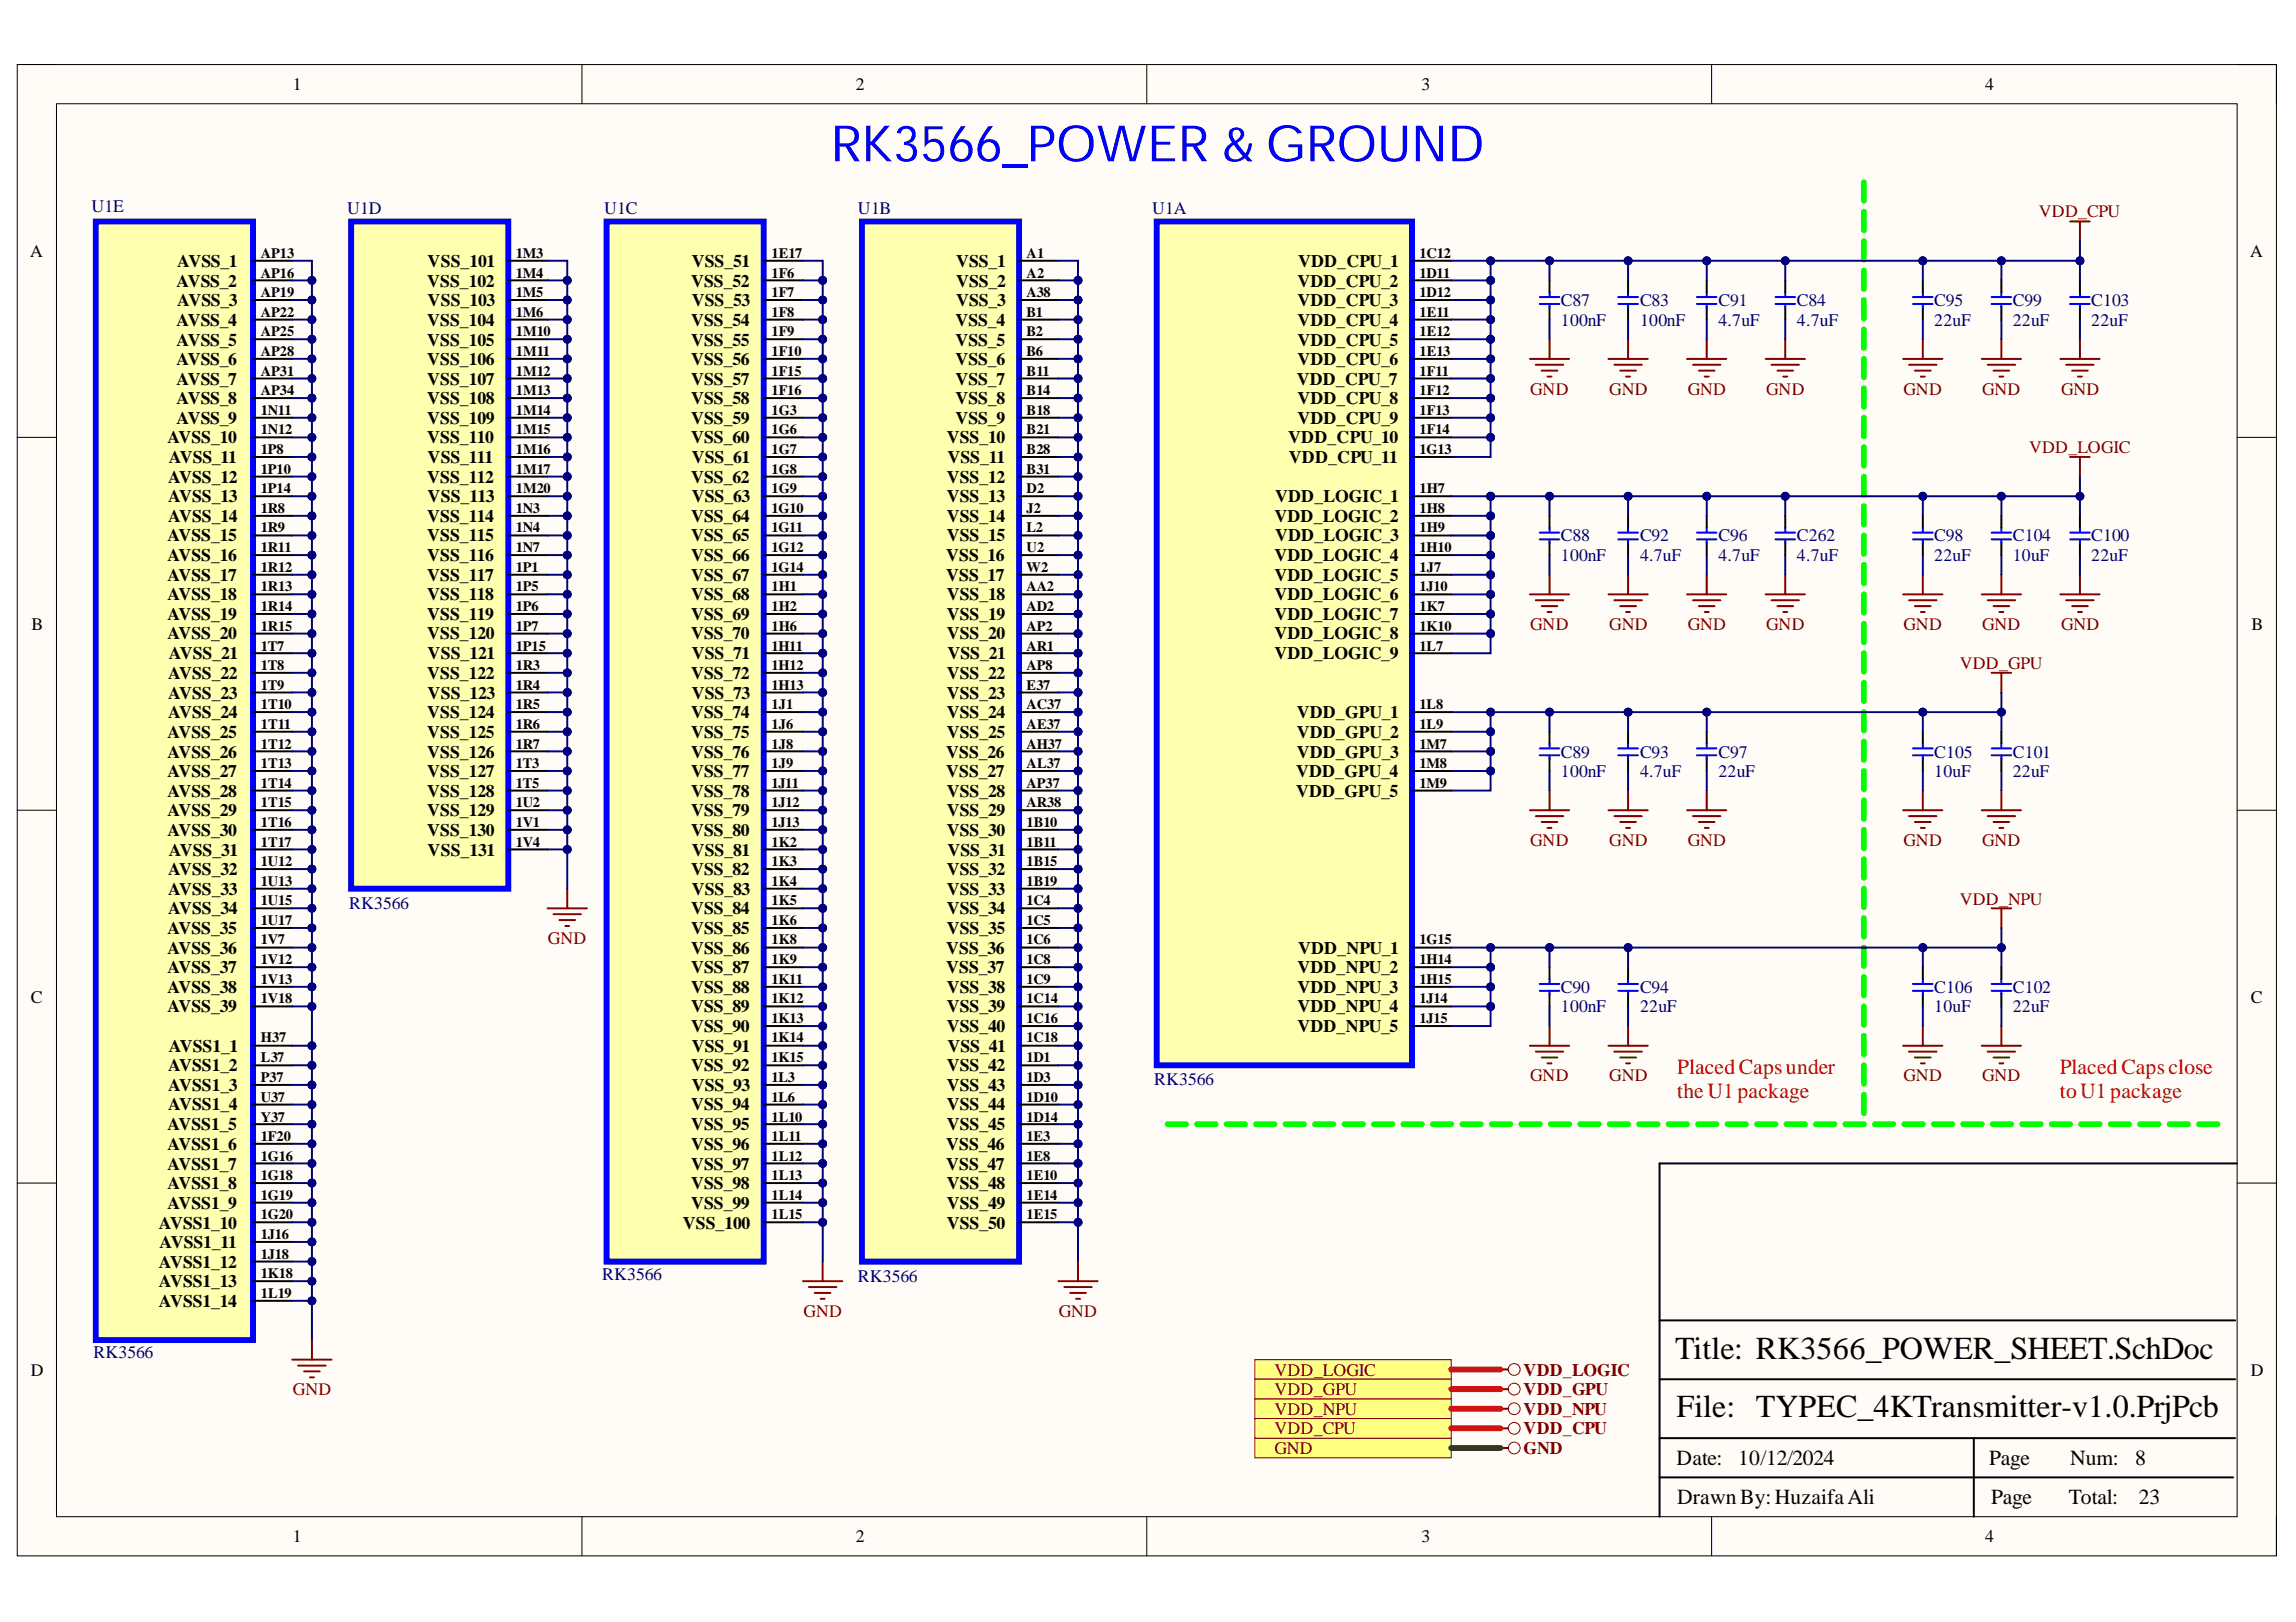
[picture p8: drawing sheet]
<svg xmlns="http://www.w3.org/2000/svg" width="297mm" height="210mm" viewBox="0 0 297 210" stroke-linecap="round" stroke-linejoin="round" font-family="sans-serif">
<defs><g id="words">
<text font-size="6.5" fill="#00f" x="107.5" y="20.9">RK3566_POWER &amp; GROUND</text>
<g font-size="4.1">
<text x="216.7" y="175.8">Title: RK3566_POWER_SHEET.SchDoc</text>
<text x="216.9" y="183.4">File: TYPEC_4KTransmitter-v1.0.PrjPcb</text>
</g>
<g font-size="2.8" fill="#f00">
<text x="217" y="139">PlacedCapsunder</text>
<text x="217" y="142.1">theU1package</text>
<text x="266.5" y="139">PlacedCapsclose</text>
<text x="266.5" y="142.1">toU1package</text>
</g>
<g font-size="2.8">
<text x="216.9" y="189.6">Date:</text>
<text x="224.9" y="189.6">10/12/2024</text>
<text x="257.3" y="189.6">Page</text>
<text x="267.8" y="189.6">Num:</text>
<text x="276.2" y="189.6">8</text>
<text x="217" y="194.7">DrawnBy:HuzaifaAli</text>
<text x="257.6" y="194.7">Page</text>
<text x="267.7" y="194.7">Total:</text>
<text x="276.7" y="194.7">23</text>
</g>
<g font-size="2.3">
<text x="37.9" y="11.7">1</text>
<text x="110.7" y="11.7">2</text>
<text x="183.9" y="11.7">3</text>
<text x="256.8" y="11.7">4</text>
<text x="3.9" y="33.3">A</text>
<text x="22.9" y="34.6">AVSS_1</text>
<text x="55.3" y="34.6">VSS_101</text>
<text x="89.5" y="34.6">VSS_51</text>
<text x="123.7" y="34.6">VSS_1</text>
<text x="167.9" y="34.6">VDD_CPU_1</text>
<text x="291.1" y="33.3">A</text>
<text x="22.8" y="37.1">AVSS_2</text>
<text x="22.9" y="39.6">AVSS_3</text>
<text x="55.2" y="37.1">VSS_102</text>
<text x="55.3" y="39.6">VSS_103</text>
<text x="89.4" y="37.1">VSS_52</text>
<text x="89.5" y="39.6">VSS_53</text>
<text x="123.7" y="37.1">VSS_2</text>
<text x="123.7" y="39.6">VSS_3</text>
<text x="167.8" y="37.1">VDD_CPU_2</text>
<text x="167.8" y="39.6">VDD_CPU_3</text>
<text x="22.8" y="42.2">AVSS_4</text>
<text x="22.8" y="44.7">AVSS_5</text>
<text x="22.8" y="47.2">AVSS_6</text>
<text x="55.2" y="42.2">VSS_104</text>
<text x="55.2" y="44.7">VSS_105</text>
<text x="55.2" y="47.2">VSS_106</text>
<text x="89.4" y="42.2">VSS_54</text>
<text x="89.4" y="44.7">VSS_55</text>
<text x="89.4" y="47.2">VSS_56</text>
<text x="123.6" y="42.2">VSS_4</text>
<text x="123.6" y="44.7">VSS_5</text>
<text x="123.6" y="47.2">VSS_6</text>
<text x="167.8" y="42.2">VDD_CPU_4</text>
<text x="167.8" y="44.7">VDD_CPU_5</text>
<text x="167.8" y="47.2">VDD_CPU_6</text>
<text x="22.8" y="49.8">AVSS_7</text>
<text x="22.8" y="52.3">AVSS_8</text>
<text x="55.2" y="49.8">VSS_107</text>
<text x="55.2" y="52.3">VSS_108</text>
<text x="89.4" y="49.8">VSS_57</text>
<text x="89.4" y="52.3">VSS_58</text>
<text x="123.6" y="49.8">VSS_7</text>
<text x="123.6" y="52.3">VSS_8</text>
<text x="167.8" y="49.8">VDD_CPU_7</text>
<text x="167.8" y="52.3">VDD_CPU_8</text>
<text x="21.7" y="57.4">AVSS_10</text>
<text x="21.8" y="59.9">AVSS_11</text>
<text x="22.8" y="54.9">AVSS_9</text>
<text x="55.2" y="54.9">VSS_109</text>
<text x="55.2" y="57.4">VSS_110</text>
<text x="55.3" y="59.9">VSS_111</text>
<text x="89.4" y="54.9">VSS_59</text>
<text x="89.4" y="57.4">VSS_60</text>
<text x="89.5" y="59.9">VSS_61</text>
<text x="122.5" y="57.4">VSS_10</text>
<text x="122.6" y="59.9">VSS_11</text>
<text x="123.6" y="54.9">VSS_9</text>
<text x="166.7" y="57.4">VDD_CPU_10</text>
<text x="166.7" y="59.9">VDD_CPU_11</text>
<text x="167.8" y="54.9">VDD_CPU_9</text>
<text x="21.7" y="62.5">AVSS_12</text>
<text x="21.7" y="65">AVSS_13</text>
<text x="55.2" y="62.5">VSS_112</text>
<text x="55.3" y="65">VSS_113</text>
<text x="89.4" y="62.5">VSS_62</text>
<text x="89.5" y="65">VSS_63</text>
<text x="122.5" y="62.5">VSS_12</text>
<text x="122.5" y="65">VSS_13</text>
<text x="165" y="65">VDD_LOGIC_1</text>
<text x="21.7" y="70.1">AVSS_15</text>
<text x="21.7" y="67.5">AVSS_14</text>
<text x="55.2" y="67.5">VSS_114</text>
<text x="55.2" y="70.1">VSS_115</text>
<text x="89.4" y="67.5">VSS_64</text>
<text x="89.4" y="70.1">VSS_65</text>
<text x="122.5" y="67.5">VSS_14</text>
<text x="122.5" y="70.1">VSS_15</text>
<text x="164.9" y="67.5">VDD_LOGIC_2</text>
<text x="165" y="70.1">VDD_LOGIC_3</text>
<text x="21.7" y="72.6">AVSS_16</text>
<text x="21.7" y="75.1">AVSS_17</text>
<text x="21.7" y="77.7">AVSS_18</text>
<text x="55.2" y="72.6">VSS_116</text>
<text x="55.2" y="75.1">VSS_117</text>
<text x="55.2" y="77.7">VSS_118</text>
<text x="89.4" y="72.6">VSS_66</text>
<text x="89.4" y="75.1">VSS_67</text>
<text x="89.4" y="77.7">VSS_68</text>
<text x="122.4" y="72.6">VSS_16</text>
<text x="122.4" y="75.1">VSS_17</text>
<text x="122.5" y="77.7">VSS_18</text>
<text x="164.9" y="72.6">VDD_LOGIC_4</text>
<text x="164.9" y="75.1">VDD_LOGIC_5</text>
<text x="164.9" y="77.7">VDD_LOGIC_6</text>
<text x="4.1" y="81.5">B</text>
<text x="21.7" y="80.2">AVSS_19</text>
<text x="21.7" y="82.8">AVSS_20</text>
<text x="55.2" y="80.2">VSS_119</text>
<text x="55.2" y="82.8">VSS_120</text>
<text x="89.4" y="80.2">VSS_69</text>
<text x="89.4" y="82.8">VSS_70</text>
<text x="122.5" y="80.2">VSS_19</text>
<text x="122.5" y="82.8">VSS_20</text>
<text x="164.9" y="80.2">VDD_LOGIC_7</text>
<text x="164.9" y="82.8">VDD_LOGIC_8</text>
<text x="291.3" y="81.5">B</text>
<text x="21.7" y="87.8">AVSS_22</text>
<text x="21.8" y="85.3">AVSS_21</text>
<text x="55.2" y="87.8">VSS_122</text>
<text x="55.3" y="85.3">VSS_121</text>
<text x="89.4" y="87.8">VSS_72</text>
<text x="89.5" y="85.3">VSS_71</text>
<text x="122.5" y="87.8">VSS_22</text>
<text x="122.6" y="85.3">VSS_21</text>
<text x="164.9" y="85.3">VDD_LOGIC_9</text>
<text x="21.7" y="95.5">AVSS_25</text>
<text x="21.7" y="90.4">AVSS_23</text>
<text x="21.7" y="93">AVSS_24</text>
<text x="55.2" y="93">VSS_124</text>
<text x="55.2" y="95.5">VSS_125</text>
<text x="55.3" y="90.4">VSS_123</text>
<text x="89.4" y="93">VSS_74</text>
<text x="89.4" y="95.5">VSS_75</text>
<text x="89.5" y="90.4">VSS_73</text>
<text x="122.5" y="90.4">VSS_23</text>
<text x="122.5" y="93">VSS_24</text>
<text x="122.5" y="95.5">VSS_25</text>
<text x="167.8" y="93">VDD_GPU_1</text>
<text x="167.8" y="95.5">VDD_GPU_2</text>
<text x="21.7" y="98.1">AVSS_26</text>
<text x="21.7" y="100.6">AVSS_27</text>
<text x="55.2" y="98.1">VSS_126</text>
<text x="55.2" y="100.6">VSS_127</text>
<text x="89.4" y="98.1">VSS_76</text>
<text x="89.4" y="100.6">VSS_77</text>
<text x="122.4" y="98.1">VSS_26</text>
<text x="122.4" y="100.6">VSS_27</text>
<text x="167.7" y="100.6">VDD_GPU_4</text>
<text x="167.8" y="98.1">VDD_GPU_3</text>
<text x="21.7" y="103.1">AVSS_28</text>
<text x="21.7" y="105.7">AVSS_29</text>
<text x="55.2" y="103.1">VSS_128</text>
<text x="55.2" y="105.7">VSS_129</text>
<text x="89.4" y="103.1">VSS_78</text>
<text x="89.4" y="105.7">VSS_79</text>
<text x="122.5" y="103.1">VSS_28</text>
<text x="122.5" y="105.7">VSS_29</text>
<text x="167.7" y="103.1">VDD_GPU_5</text>
<text x="21.7" y="108.2">AVSS_30</text>
<text x="21.7" y="113.3">AVSS_32</text>
<text x="21.8" y="110.7">AVSS_31</text>
<text x="55.2" y="108.2">VSS_130</text>
<text x="55.3" y="110.7">VSS_131</text>
<text x="89.4" y="108.2">VSS_80</text>
<text x="89.4" y="113.3">VSS_82</text>
<text x="89.5" y="110.7">VSS_81</text>
<text x="122.5" y="108.2">VSS_30</text>
<text x="122.5" y="113.3">VSS_32</text>
<text x="122.6" y="110.7">VSS_31</text>
<text x="21.7" y="115.8">AVSS_33</text>
<text x="21.7" y="118.3">AVSS_34</text>
<text x="89.4" y="118.3">VSS_84</text>
<text x="89.5" y="115.8">VSS_83</text>
<text x="122.5" y="115.8">VSS_33</text>
<text x="122.5" y="118.3">VSS_34</text>
<text x="21.7" y="120.9">AVSS_35</text>
<text x="21.7" y="123.4">AVSS_36</text>
<text x="21.7" y="125.9">AVSS_37</text>
<text x="89.4" y="120.9">VSS_85</text>
<text x="89.4" y="123.4">VSS_86</text>
<text x="89.4" y="125.9">VSS_87</text>
<text x="122.4" y="123.4">VSS_36</text>
<text x="122.4" y="125.9">VSS_37</text>
<text x="122.5" y="120.9">VSS_35</text>
<text x="167.8" y="125.9">VDD_NPU_2</text>
<text x="167.9" y="123.4">VDD_NPU_1</text>
<text x="4" y="129.7">C</text>
<text x="21.7" y="128.5">AVSS_38</text>
<text x="21.7" y="131">AVSS_39</text>
<text x="89.4" y="128.5">VSS_88</text>
<text x="89.4" y="131">VSS_89</text>
<text x="122.5" y="128.5">VSS_38</text>
<text x="122.5" y="131">VSS_39</text>
<text x="167.8" y="128.5">VDD_NPU_3</text>
<text x="167.8" y="131">VDD_NPU_4</text>
<text x="291.2" y="129.7">C</text>
<text x="21.8" y="136.1">AVSS1_1</text>
<text x="89.4" y="133.6">VSS_90</text>
<text x="89.5" y="136.1">VSS_91</text>
<text x="122.5" y="133.6">VSS_40</text>
<text x="122.6" y="136.1">VSS_41</text>
<text x="167.8" y="133.6">VDD_NPU_5</text>
<text x="21.7" y="138.6">AVSS1_2</text>
<text x="21.7" y="141.2">AVSS1_3</text>
<text x="21.7" y="143.7">AVSS1_4</text>
<text x="89.4" y="138.6">VSS_92</text>
<text x="89.4" y="143.7">VSS_94</text>
<text x="89.5" y="141.2">VSS_93</text>
<text x="122.5" y="138.6">VSS_42</text>
<text x="122.5" y="141.2">VSS_43</text>
<text x="122.5" y="143.7">VSS_44</text>
<text x="21.7" y="146.2">AVSS1_5</text>
<text x="21.7" y="148.9">AVSS1_6</text>
<text x="89.4" y="146.2">VSS_95</text>
<text x="89.4" y="148.9">VSS_96</text>
<text x="122.4" y="148.9">VSS_46</text>
<text x="122.5" y="146.2">VSS_45</text>
<text x="21.7" y="151.4">AVSS1_7</text>
<text x="21.7" y="153.9">AVSS1_8</text>
<text x="89.4" y="151.4">VSS_97</text>
<text x="89.4" y="153.9">VSS_98</text>
<text x="122.4" y="151.4">VSS_47</text>
<text x="122.5" y="153.9">VSS_48</text>
<text x="20.6" y="159">AVSS1_10</text>
<text x="20.6" y="161.5">AVSS1_11</text>
<text x="21.7" y="156.5">AVSS1_9</text>
<text x="88.3" y="159">VSS_100</text>
<text x="89.4" y="156.5">VSS_99</text>
<text x="122.5" y="156.5">VSS_49</text>
<text x="122.5" y="159">VSS_50</text>
<text x="20.6" y="164.1">AVSS1_12</text>
<text x="20.6" y="166.6">AVSS1_13</text>
<text x="20.6" y="169.1">AVSS1_14</text>
<text x="4" y="178">D</text>
<text x="291.2" y="178">D</text>
<text x="37.9" y="199.6">1</text>
<text x="110.7" y="199.6">2</text>
<text x="183.9" y="199.6">3</text>
<text x="256.8" y="199.6">4</text>
</g>
<g font-size="2.3" fill="#000080">
<text x="11.8" y="27.4">U1E</text>
<text x="44.9" y="27.6">U1D</text>
<text x="78.2" y="27.6">U1C</text>
<text x="111" y="27.6">U1B</text>
<text x="149.1" y="27.6">U1A</text>
<text x="201.9" y="39.6">C87</text>
<text x="212.2" y="39.6">C83</text>
<text x="222.3" y="39.6">C91</text>
<text x="232.5" y="39.6">C84</text>
<text x="250.2" y="39.6">C95</text>
<text x="260.4" y="39.6">C99</text>
<text x="270.5" y="39.6">C103</text>
<text x="201.9" y="42.2">100nF</text>
<text x="212.2" y="42.2">100nF</text>
<text x="222.3" y="42.2">4.7uF</text>
<text x="232.5" y="42.2">4.7uF</text>
<text x="250.2" y="42.2">22uF</text>
<text x="260.4" y="42.2">22uF</text>
<text x="270.5" y="42.2">22uF</text>
<text x="201.9" y="70.1">C88</text>
<text x="212.2" y="70.1">C92</text>
<text x="222.3" y="70.1">C96</text>
<text x="232.5" y="70.1">C262</text>
<text x="250.2" y="70.1">C98</text>
<text x="260.4" y="70.1">C104</text>
<text x="270.5" y="70.1">C100</text>
<text x="201.9" y="72.6">100nF</text>
<text x="212.2" y="72.6">4.7uF</text>
<text x="222.3" y="72.6">4.7uF</text>
<text x="232.5" y="72.6">4.7uF</text>
<text x="250.2" y="72.6">22uF</text>
<text x="260.4" y="72.6">10uF</text>
<text x="270.5" y="72.6">22uF</text>
<text x="201.9" y="98.1">C89</text>
<text x="201.9" y="100.6">100nF</text>
<text x="212.2" y="98.1">C93</text>
<text x="212.2" y="100.6">4.7uF</text>
<text x="222.3" y="98.1">C97</text>
<text x="222.3" y="100.6">22uF</text>
<text x="250.2" y="98.1">C105</text>
<text x="250.2" y="100.6">10uF</text>
<text x="260.4" y="98.1">C101</text>
<text x="260.4" y="100.6">22uF</text>
<text x="45.2" y="117.6">RK3566</text>
<text x="201.9" y="128.5">C90</text>
<text x="201.9" y="131">100nF</text>
<text x="212.2" y="128.5">C94</text>
<text x="212.2" y="131">22uF</text>
<text x="250.2" y="128.5">C106</text>
<text x="250.2" y="131">10uF</text>
<text x="260.4" y="128.5">C102</text>
<text x="260.4" y="131">22uF</text>
<text x="149.3" y="140.4">RK3566</text>
<text x="77.9" y="165.6">RK3566</text>
<text x="111" y="165.8">RK3566</text>
<text x="12.1" y="175.7">RK3566</text>
</g>
<g font-size="2.3" fill="#800000">
<text x="263.8" y="28.1">VDD_CPU</text>
<text x="198" y="51.1">GND</text>
<text x="208.2" y="51.1">GND</text>
<text x="218.3" y="51.1">GND</text>
<text x="228.5" y="51.1">GND</text>
<text x="246.3" y="51.1">GND</text>
<text x="256.4" y="51.1">GND</text>
<text x="266.7" y="51.1">GND</text>
<text x="262.5" y="58.7">VDD_LOGIC</text>
<text x="198" y="81.5">GND</text>
<text x="208.2" y="81.5">GND</text>
<text x="218.3" y="81.5">GND</text>
<text x="228.5" y="81.5">GND</text>
<text x="246.3" y="81.5">GND</text>
<text x="256.4" y="81.5">GND</text>
<text x="266.7" y="81.5">GND</text>
<text x="253.5" y="86.6">VDD_GPU</text>
<text x="198" y="109.5">GND</text>
<text x="208.2" y="109.5">GND</text>
<text x="218.3" y="109.5">GND</text>
<text x="246.3" y="109.5">GND</text>
<text x="256.4" y="109.5">GND</text>
<text x="253.5" y="117.1">VDD_NPU</text>
<text x="70.9" y="122.1">GND</text>
<text x="198" y="139.9">GND</text>
<text x="208.2" y="139.9">GND</text>
<text x="246.3" y="139.9">GND</text>
<text x="256.4" y="139.9">GND</text>
<text x="104" y="170.4">GND</text>
<text x="137" y="170.4">GND</text>
<text x="164.9" y="178">VDD_LOGIC</text>
<text x="197.1" y="178">VDD_LOGIC</text>
<text x="37.9" y="180.6">GND</text>
<text x="164.9" y="185.6">VDD_CPU</text>
<text x="164.9" y="180.6">VDD_GPU</text>
<text x="164.9" y="183.1">VDD_NPU</text>
<text x="197.1" y="185.6">VDD_CPU</text>
<text x="197.1" y="180.6">VDD_GPU</text>
<text x="197.1" y="183.1">VDD_NPU</text>
<text x="164.9" y="188.2">GND</text>
<text x="197.1" y="188.2">GND</text>
</g>
<g font-size="1.9">
<text x="33.8" y="33.4">AP13</text>
<text x="33.8" y="35.9">AP16</text>
<text x="66.7" y="33.4">1M3</text>
<text x="66.7" y="35.9">1M4</text>
<text x="99.8" y="33.4">1E17</text>
<text x="99.8" y="35.9">1F6</text>
<text x="132.8" y="33.4">A1</text>
<text x="132.8" y="35.9">A2</text>
<text x="183.7" y="33.4">1C12</text>
<text x="183.7" y="35.9">1D11</text>
<text x="33.8" y="38.5">AP19</text>
<text x="33.8" y="41">AP22</text>
<text x="66.7" y="38.5">1M5</text>
<text x="66.7" y="41">1M6</text>
<text x="99.8" y="38.5">1F7</text>
<text x="99.8" y="41">1F8</text>
<text x="132.8" y="38.5">A38</text>
<text x="132.8" y="41">B1</text>
<text x="183.7" y="38.5">1D12</text>
<text x="183.7" y="41">1E11</text>
<text x="33.8" y="43.5">AP25</text>
<text x="33.8" y="46.1">AP28</text>
<text x="66.7" y="43.5">1M10</text>
<text x="66.7" y="46.1">1M11</text>
<text x="99.8" y="43.5">1F9</text>
<text x="99.8" y="46.1">1F10</text>
<text x="132.8" y="43.5">B2</text>
<text x="132.8" y="46.1">B6</text>
<text x="183.7" y="43.5">1E12</text>
<text x="183.7" y="46.1">1E13</text>
<text x="33.8" y="48.6">AP31</text>
<text x="33.8" y="51.1">AP34</text>
<text x="33.8" y="53.7">1N11</text>
<text x="66.7" y="48.6">1M12</text>
<text x="66.7" y="51.1">1M13</text>
<text x="66.7" y="53.7">1M14</text>
<text x="99.8" y="48.6">1F15</text>
<text x="99.8" y="51.1">1F16</text>
<text x="99.8" y="53.7">1G3</text>
<text x="132.8" y="48.6">B11</text>
<text x="132.8" y="51.1">B14</text>
<text x="132.8" y="53.7">B18</text>
<text x="183.7" y="48.6">1F11</text>
<text x="183.7" y="51.1">1F12</text>
<text x="183.7" y="53.7">1F13</text>
<text x="33.8" y="56.2">1N12</text>
<text x="33.8" y="58.7">1P8</text>
<text x="66.7" y="56.2">1M15</text>
<text x="66.7" y="58.7">1M16</text>
<text x="99.8" y="56.2">1G6</text>
<text x="99.8" y="58.7">1G7</text>
<text x="132.8" y="56.2">B21</text>
<text x="132.8" y="58.7">B28</text>
<text x="183.7" y="56.2">1F14</text>
<text x="183.7" y="58.7">1G13</text>
<text x="33.8" y="61.3">1P10</text>
<text x="33.8" y="63.8">1P14</text>
<text x="66.7" y="61.3">1M17</text>
<text x="66.7" y="63.8">1M20</text>
<text x="99.8" y="61.3">1G8</text>
<text x="99.8" y="63.8">1G9</text>
<text x="132.8" y="61.3">B31</text>
<text x="132.8" y="63.8">D2</text>
<text x="183.7" y="63.8">1H7</text>
<text x="33.8" y="66.4">1R8</text>
<text x="33.8" y="68.9">1R9</text>
<text x="33.8" y="71.4">1R11</text>
<text x="66.7" y="66.4">1N3</text>
<text x="66.7" y="68.9">1N4</text>
<text x="66.7" y="71.4">1N7</text>
<text x="99.8" y="66.4">1G10</text>
<text x="99.8" y="68.9">1G11</text>
<text x="99.8" y="71.4">1G12</text>
<text x="132.8" y="66.4">J2</text>
<text x="132.8" y="68.9">L2</text>
<text x="132.8" y="71.4">U2</text>
<text x="183.7" y="66.4">1H8</text>
<text x="183.7" y="68.9">1H9</text>
<text x="183.7" y="71.4">1H10</text>
<text x="33.8" y="74">1R12</text>
<text x="33.8" y="76.5">1R13</text>
<text x="66.7" y="74">1P1</text>
<text x="66.7" y="76.5">1P5</text>
<text x="99.8" y="74">1G14</text>
<text x="99.8" y="76.5">1H1</text>
<text x="132.8" y="74">W2</text>
<text x="132.8" y="76.5">AA2</text>
<text x="183.7" y="74">1J7</text>
<text x="183.7" y="76.5">1J10</text>
<text x="33.8" y="79.1">1R14</text>
<text x="33.8" y="81.7">1R15</text>
<text x="66.7" y="79.1">1P6</text>
<text x="66.7" y="81.7">1P7</text>
<text x="99.8" y="79.1">1H2</text>
<text x="99.8" y="81.7">1H6</text>
<text x="132.8" y="79.1">AD2</text>
<text x="132.8" y="81.7">AP2</text>
<text x="183.7" y="79.1">1K7</text>
<text x="183.7" y="81.7">1K10</text>
<text x="33.8" y="84.2">1T7</text>
<text x="33.8" y="86.7">1T8</text>
<text x="33.8" y="89.3">1T9</text>
<text x="66.7" y="84.2">1P15</text>
<text x="66.7" y="86.7">1R3</text>
<text x="66.7" y="89.3">1R4</text>
<text x="99.8" y="84.2">1H11</text>
<text x="99.8" y="86.7">1H12</text>
<text x="99.8" y="89.3">1H13</text>
<text x="132.8" y="84.2">AR1</text>
<text x="132.8" y="86.7">AP8</text>
<text x="132.8" y="89.3">E37</text>
<text x="183.7" y="84.2">1L7</text>
<text x="33.8" y="91.8">1T10</text>
<text x="33.8" y="94.3">1T11</text>
<text x="66.7" y="91.8">1R5</text>
<text x="66.7" y="94.3">1R6</text>
<text x="99.8" y="91.8">1J1</text>
<text x="99.8" y="94.3">1J6</text>
<text x="132.8" y="91.8">AC37</text>
<text x="132.8" y="94.3">AE37</text>
<text x="183.7" y="91.8">1L8</text>
<text x="183.7" y="94.3">1L9</text>
<text x="33.8" y="96.9">1T12</text>
<text x="33.8" y="99.4">1T13</text>
<text x="33.8" y="101.9">1T14</text>
<text x="66.7" y="96.9">1R7</text>
<text x="66.7" y="99.4">1T3</text>
<text x="66.7" y="101.9">1T5</text>
<text x="99.8" y="96.9">1J8</text>
<text x="99.8" y="99.4">1J9</text>
<text x="99.8" y="101.9">1J11</text>
<text x="132.8" y="96.9">AH37</text>
<text x="132.8" y="99.4">AL37</text>
<text x="132.8" y="101.9">AP37</text>
<text x="183.7" y="96.9">1M7</text>
<text x="183.7" y="99.4">1M8</text>
<text x="183.7" y="101.9">1M9</text>
<text x="33.8" y="104.5">1T15</text>
<text x="33.8" y="107">1T16</text>
<text x="66.7" y="104.5">1U2</text>
<text x="66.7" y="107">1V1</text>
<text x="99.8" y="104.5">1J12</text>
<text x="99.8" y="107">1J13</text>
<text x="132.8" y="104.5">AR38</text>
<text x="132.8" y="107">1B10</text>
<text x="33.8" y="109.5">1T17</text>
<text x="33.8" y="112.1">1U12</text>
<text x="66.7" y="109.5">1V4</text>
<text x="99.8" y="109.5">1K2</text>
<text x="99.8" y="112.1">1K3</text>
<text x="132.8" y="109.5">1B11</text>
<text x="132.8" y="112.1">1B15</text>
<text x="33.8" y="114.6">1U13</text>
<text x="33.8" y="117.2">1U15</text>
<text x="33.8" y="119.7">1U17</text>
<text x="99.8" y="114.6">1K4</text>
<text x="99.8" y="117.2">1K5</text>
<text x="99.8" y="119.7">1K6</text>
<text x="132.8" y="114.6">1B19</text>
<text x="132.8" y="117.2">1C4</text>
<text x="132.8" y="119.7">1C5</text>
<text x="33.8" y="122.2">1V7</text>
<text x="33.8" y="124.8">1V12</text>
<text x="99.8" y="122.2">1K8</text>
<text x="99.8" y="124.8">1K9</text>
<text x="132.8" y="122.2">1C6</text>
<text x="132.8" y="124.8">1C8</text>
<text x="183.7" y="122.2">1G15</text>
<text x="183.7" y="124.8">1H14</text>
<text x="33.8" y="127.3">1V13</text>
<text x="33.8" y="129.8">1V18</text>
<text x="99.8" y="127.3">1K11</text>
<text x="99.8" y="129.8">1K12</text>
<text x="132.8" y="127.3">1C9</text>
<text x="132.8" y="129.8">1C14</text>
<text x="183.7" y="127.3">1H15</text>
<text x="183.7" y="129.8">1J14</text>
<text x="33.8" y="134.9">H37</text>
<text x="33.8" y="137.4">L37</text>
<text x="99.8" y="132.4">1K13</text>
<text x="99.8" y="134.9">1K14</text>
<text x="99.8" y="137.4">1K15</text>
<text x="132.8" y="132.4">1C16</text>
<text x="132.8" y="134.9">1C18</text>
<text x="132.8" y="137.4">1D1</text>
<text x="183.7" y="132.4">1J15</text>
<text x="33.8" y="140.1">P37</text>
<text x="33.8" y="142.6">U37</text>
<text x="99.8" y="140.1">1L3</text>
<text x="99.8" y="142.6">1L6</text>
<text x="132.8" y="140.1">1D3</text>
<text x="132.8" y="142.6">1D10</text>
<text x="33.8" y="145.1">Y37</text>
<text x="33.8" y="147.7">1F20</text>
<text x="99.8" y="145.1">1L10</text>
<text x="99.8" y="147.7">1L11</text>
<text x="132.8" y="145.1">1D14</text>
<text x="132.8" y="147.7">1E3</text>
<text x="33.8" y="150.2">1G16</text>
<text x="33.8" y="152.7">1G18</text>
<text x="33.8" y="155.3">1G19</text>
<text x="99.8" y="150.2">1L12</text>
<text x="99.8" y="152.7">1L13</text>
<text x="99.8" y="155.3">1L14</text>
<text x="132.8" y="150.2">1E8</text>
<text x="132.8" y="152.7">1E10</text>
<text x="132.8" y="155.3">1E14</text>
<text x="33.8" y="157.8">1G20</text>
<text x="33.8" y="160.3">1J16</text>
<text x="99.8" y="157.8">1L15</text>
<text x="132.8" y="157.8">1E15</text>
<text x="33.8" y="162.9">1J18</text>
<text x="33.8" y="165.4">1K18</text>
<text x="33.8" y="168">1L19</text>
</g>
</g></defs>
<path d="M2.2 8.4h292.3v192.9h-292.3z" fill-rule="evenodd" fill="#fffcf8"/>
<path d="M2.2 8.4h292.3v192.9h-292.3z" fill="none" stroke="#000" stroke-width=".13"/>
<path d="M7.3 13.4h282.1v182.9h-282.1z" fill-rule="evenodd" fill="#fffcf8"/>
<g fill="none" stroke="#000" stroke-width=".13">
<path d="M2.2 8.3h5.1M7.3 13.4h282.1v182.9h-282.1zM75.3 8.3v5.1M148.4 8.3v5.1M221.4 8.4v5M289.4 8.4h5.1v5M2.2 56.6h5.1M289.4 56.6h5.1M2.2 104.9h5.1M289.4 104.9h5.1M2.2 153.1h5.1M289.4 153.1h5.1"/>
<path d="M75.3 196.3v5M148.4 196.3v5M221.4 196.3v5M294.5 196.3v5"/>
</g>
<path d="M289.4 150.6h-74.7v45.7M214.7 178.5h74.5M214.7 170.9h74.5M214.7 191.2h74.2M214.7 186.1h74.5M255.4 186.1v10.2" fill="none" stroke="#000" stroke-width=".25"/>
<path d="M162.3 186.1h25.5v2.6h-25.5z" fill-rule="evenodd" fill="#ffff80"/>
<g fill="none" stroke="#800000" stroke-width=".13">
<path d="M162.3 186.1h25.5v2.6h-25.5z"/>
<circle cx="195.9" cy="187.4" r=".76"/>
</g>
<path d="M194.1 187.4h1" fill="none" stroke="#800000" stroke-width=".25"/>
<path d="M162.3 183.6h25.5v2.5h-25.5z" fill-rule="evenodd" fill="#ffff80"/>
<g fill="none" stroke="#800000" stroke-width=".13">
<path d="M162.3 183.6h25.5v2.5h-25.5z"/>
<circle cx="195.9" cy="184.8" r=".76"/>
</g>
<path d="M194.1 184.8h1" fill="none" stroke="#800000" stroke-width=".25"/>
<path d="M162.3 176h25.5v2.5h-25.5z" fill-rule="evenodd" fill="#ffff80"/>
<g fill="none" stroke="#800000" stroke-width=".13">
<path d="M162.3 176h25.5v2.5h-25.5z"/>
<circle cx="195.9" cy="177.2" r=".76"/>
</g>
<path d="M194.1 177.2h1" fill="none" stroke="#800000" stroke-width=".25"/>
<path d="M162.3 178.5h25.5v2.5h-25.5z" fill-rule="evenodd" fill="#ffff80"/>
<g fill="none" stroke="#800000" stroke-width=".13">
<path d="M162.3 178.5h25.5v2.5h-25.5z"/>
<circle cx="195.9" cy="179.8" r=".76"/>
</g>
<path d="M194.1 179.8h1" fill="none" stroke="#800000" stroke-width=".25"/>
<path d="M162.3 181h25.5v2.6h-25.5z" fill-rule="evenodd" fill="#ffff80"/>
<g fill="none" stroke="#800000" stroke-width=".13">
<path d="M162.3 181h25.5v2.6h-25.5z"/>
<circle cx="195.9" cy="182.3" r=".76"/>
</g>
<g fill="none" stroke="#800000" stroke-width=".25">
<path d="M267.8 28.7h2.6M269.1 28.7v2.5M197.9 46.4h5.1M198.7 47.2h3.5M199.5 48h2M200.2 48.7h.5M200.5 43.9v2.5M208.1 46.4h5.1M208.9 47.2h3.5M209.6 48h2.1M210.4 48.7h.5M210.6 43.9v2.5"/>
<path d="M218.3 46.4h5M219 47.2h3.6M219.8 48h2M220.5 48.7h.6M220.8 43.9v2.5M228.4 46.4h5.1M229.2 47.2h3.5M229.9 48h2.1M230.7 48.7h.5M231 43.9v2.5M246.2 46.4h5.1M247 47.2h3.5"/>
<path d="M247.7 48h2.1M248.5 48.7h.5M248.8 43.9v2.5M256.4 46.4h5.1M257.1 47.2h3.6M257.9 48h2M258.7 48.7h.5M258.9 43.9v2.5M266.5 46.4h5.1M267.3 47.2h3.6M267.8 59.1h2.6M268.1 48h2"/>
<path d="M268.8 48.7h.5M269.1 43.9v2.5M269.1 59.1v2.6M197.9 76.9h5.1M198.7 77.7h3.5M199.5 78.4h2M200.2 79.2h.5M200.5 74.4v2.5M208.1 76.9h5.1M208.9 77.7h3.5M209.6 78.4h2.1M210.4 79.2h.5"/>
<path d="M210.6 74.4v2.5M218.3 76.9h5M219 77.7h3.6M219.8 78.4h2M220.5 79.2h.6M220.8 74.4v2.5M228.4 76.9h5.1M229.2 77.7h3.5M229.9 78.4h2.1M230.7 79.2h.5M231 74.4v2.5M246.2 76.9h5.1"/>
<path d="M247 77.7h3.5M247.7 78.4h2.1M248.5 79.2h.5M248.8 74.4v2.5M256.4 76.9h5.1M257.1 77.7h3.6M257.9 78.4h2M258.7 79.2h.5M258.9 74.4v2.5M266.5 76.9h5.1M267.3 77.7h3.6M268.1 78.4h2"/>
<path d="M268.8 79.2h.5M269.1 74.4v2.5M257.7 87.1h2.5M258.9 87.1v2.5M70.8 117.5h5.1M71.6 118.3h3.6M72.4 119.1h2M73.1 119.8h.5M73.4 115v2.5M197.9 104.9h5.1M198.7 105.6h3.5M199.5 106.4h2"/>
<path d="M200.2 107.1h.5M200.5 102.3v2.6M208.1 104.9h5.1M208.9 105.6h3.5M209.6 106.4h2.1M210.4 107.1h.5M210.6 102.3v2.6M218.3 104.9h5M219 105.6h3.6M219.8 106.4h2M220.5 107.1h.6M220.8 102.3v2.6"/>
<path d="M246.2 104.9h5.1M247 105.6h3.5M247.7 106.4h2.1M248.5 107.1h.5M248.8 102.3v2.6M256.4 104.9h5.1M257.1 105.6h3.6M257.7 117.5h2.5M257.9 106.4h2M258.7 107.1h.5M258.9 102.3v2.6M258.9 117.5v2.6"/>
<path d="M197.9 135.3h5.1M198.7 136.1h3.5M199.5 136.9h2M200.2 137.6h.5M200.5 132.8v2.5M208.1 135.3h5.1M208.9 136.1h3.5M209.6 136.9h2.1M210.4 137.6h.5M210.6 132.8v2.5M246.2 135.3h5.1M247 136.1h3.5"/>
<path d="M247.7 136.9h2.1M248.5 137.6h.5M248.8 132.8v2.5M256.4 135.3h5.1M257.1 136.1h3.6M257.9 136.9h2M258.7 137.6h.5M258.9 132.8v2.5M37.8 176h5.1M38.6 176.7h3.5M39.3 177.5h2.1M40.1 178.2h.5"/>
<path d="M40.4 173.4v2.6M103.9 165.8h5.1M104.6 166.6h3.6M105.4 167.3h2M106.2 168.1h.5M106.4 163.3v2.5M136.9 165.8h5.1M137.7 166.6h3.5M138.4 167.3h2.1M139.2 168.1h.5M139.5 163.3v2.5M194.1 182.3h1"/>
</g>
<g fill="none" stroke="#000" stroke-width=".25">
<path d="M200.5 36.3v1.5M200.5 39.7v1.7M210.6 36.3v1.5M210.6 39.7v1.7M220.8 36.3v1.5M220.8 39.7v1.7M231 36.3v1.5M231 39.7v1.7M248.8 36.3v1.5M248.8 39.7v1.7M258.9 36.3v1.5M258.9 39.7v1.7"/>
<path d="M269.1 36.3v1.5M269.1 39.7v1.7M200.5 66.8v1.5M200.5 70.2v1.6M210.6 66.8v1.5M210.6 70.2v1.6M220.8 66.8v1.5M220.8 70.2v1.6M231 66.8v1.5M231 70.2v1.6M248.8 66.8v1.5M248.8 70.2v1.6"/>
<path d="M258.9 66.8v1.5M258.9 70.2v1.6M269.1 66.8v1.5M269.1 70.2v1.6M200.5 94.7v1.5M200.5 98.1v1.7M210.6 94.7v1.5M210.6 98.1v1.7M220.8 94.7v1.5M220.8 98.1v1.7M248.8 94.7v1.5M248.8 98.1v1.7"/>
<path d="M258.9 94.7v1.5M258.9 98.1v1.7M200.5 125.2v1.5M200.5 128.6v1.6M210.6 125.2v1.5M210.6 128.6v1.6M248.8 125.2v1.5M248.8 128.6v1.6M258.9 125.2v1.5M258.9 128.6v1.6"/>
</g>
<g fill="none" stroke="#00f" stroke-width=".25">
<path d="M199.2 39.3h2.5M199.2 38.4h2.5M200.5 37.8v.5M200.5 39.3v.5M209.4 39.3h2.5M209.4 38.4h2.5M210.6 37.8v.5M210.6 39.3v.5M219.5 39.3h2.6M219.5 38.4h2.6M220.8 37.8v.5M220.8 39.3v.5"/>
<path d="M229.7 39.3h2.5M229.7 38.4h2.5M231 37.8v.5M231 39.3v.5M247.5 39.3h2.5M247.5 38.4h2.5M248.8 37.8v.5M248.8 39.3v.5M257.7 39.3h2.5M257.7 38.4h2.5M258.9 37.8v.5M258.9 39.3v.5"/>
<path d="M267.8 39.3h2.6M267.8 38.4h2.6M269.1 37.8v.5M269.1 39.3v.5M199.2 69.8h2.5M199.2 68.9h2.5M200.5 68.3v.5M200.5 69.8v.5M209.4 69.8h2.5M209.4 68.9h2.5M210.6 68.3v.5M210.6 69.8v.5"/>
<path d="M219.5 69.8h2.6M219.5 68.9h2.6M220.8 68.3v.5M220.8 69.8v.5M229.7 69.8h2.5M229.7 68.9h2.5M231 68.3v.5M231 69.8v.5M247.5 69.8h2.5M247.5 68.9h2.5M248.8 68.3v.5M248.8 69.8v.5"/>
<path d="M257.7 69.8h2.5M257.7 68.9h2.5M258.9 68.3v.5M258.9 69.8v.5M267.8 69.8h2.6M267.8 68.9h2.6M269.1 68.3v.5M269.1 69.8v.5M199.2 97.7h2.5M199.2 96.9h2.5M200.5 96.2v.5M200.5 97.7v.6"/>
<path d="M209.4 97.7h2.5M209.4 96.9h2.5M210.6 96.2v.5M210.6 97.7v.6M219.5 97.7h2.6M219.5 96.9h2.6M220.8 96.2v.5M220.8 97.7v.6M247.5 97.7h2.5M247.5 96.9h2.5M248.8 96.2v.5M248.8 97.7v.6"/>
<path d="M257.7 97.7h2.5M257.7 96.9h2.5M258.9 96.2v.5M258.9 97.7v.6M199.2 128.2h2.5M199.2 127.3h2.5M200.5 126.7v.5M200.5 128.2v.5M209.4 128.2h2.5M209.4 127.3h2.5M210.6 126.7v.5M210.6 128.2v.5"/>
<path d="M247.5 128.2h2.5M247.5 127.3h2.5M248.8 126.7v.5M248.8 128.2v.5M257.7 128.2h2.5M257.7 127.3h2.5M258.9 126.7v.5M258.9 128.2v.5"/>
</g>
<g fill="none" stroke="#0f0" stroke-width=".76">
<path d="M241.1 23.6v2.4M241.1 27.4v2.4M241.1 31.2v2.4M241.1 35v2.4M241.1 38.8v2.4M241.1 42.6v2.4M241.1 46.4v2.4M241.1 50.2v2.4M241.1 54.1v2.3M241.1 57.9v2.4M241.1 61.7v2.4M241.1 65.5v2.4"/>
<path d="M241.1 69.3v2.4M241.1 73.1v2.4M241.1 76.9v2.4M241.1 80.7v2.4M241.1 84.5v2.4M241.1 88.3v2.4M241.1 92.2v2.3M241.1 96v2.3M241.1 99.8v2.4M241.1 103.6v2.4M241.1 107.4v2.4M241.1 111.2v2.4"/>
<path d="M241.1 115v2.4M241.1 118.8v2.4M241.1 122.6v2.4M241.1 126.4v2.4M241.1 130.2v2.4M241.1 134.1v2.3M241.1 137.9v2.3M151.1 145.5h2.3M154.9 145.5h2.4M158.7 145.5h2.4M162.5 145.5h2.4M166.3 145.5h2.4"/>
<path d="M170.1 145.5h2.4M173.9 145.5h2.4M177.8 145.5h2.3M181.6 145.5h2.3M185.4 145.5h2.4M189.2 145.5h2.4M193 145.5h2.4M196.8 145.5h2.4M200.6 145.5h2.4M204.4 145.5h2.4M208.2 145.5h2.4M212.1 145.5h2.3"/>
<path d="M215.9 145.5h2.4M219.7 145.5h2.4M223.5 145.5h2.4M227.3 145.5h2.4M231.1 145.5h2.4M234.9 145.5h2.4M238.7 145.5h2.4M241.1 141.7v2.4M242.6 145.5h2.3M246.4 145.5h2.4M250.2 145.5h2.4M254 145.5h2.4"/>
<path d="M257.8 145.5h2.4M261.6 145.5h2.4M265.4 145.5h2.4M269.2 145.5h2.4M273.1 145.5h2.3M276.9 145.5h2.4M280.7 145.5h2.4M284.5 145.5h2.4"/>
</g>
<path d="M149.6 28.7h33.1v109.2h-33.1z" fill-rule="evenodd" fill="#ffffb0"/>
<path d="M149.6 28.7h33.1v109.2h-33.1z" fill="none" stroke="#00f" stroke-width=".76"/>
<g fill="none" stroke="#000" stroke-width=".25">
<path d="M182.7 33.7h5.1M182.7 36.3h5.1M182.7 38.8h5.1M182.7 41.4h5.1M182.7 43.9h5.1M182.7 46.4h5.1M182.7 49h5.1M182.7 51.5h5.1M182.7 54.1h5.1M182.7 56.6h5.1M182.7 59.1h5.1M182.7 64.2h5.1"/>
<path d="M182.7 66.8h5.1M182.7 69.3h5.1M182.7 71.8h5.1M182.7 74.4h5.1M182.7 76.9h5.1M182.7 79.5h5.1M182.7 92.2h5.1M182.7 94.7h5.1M182.7 97.2h5.1M182.7 99.8h5.1M182.7 82h5.1M182.7 84.5h5.1"/>
<path d="M182.7 102.3h5.1M182.7 122.6h5.1M182.7 125.2h5.1M182.7 127.7h5.1M182.7 130.2h5.1M182.7 132.8h5.1"/>
</g>
<path d="M111.5 28.7h20.3v134.6h-20.3z" fill-rule="evenodd" fill="#ffffb0"/>
<path d="M111.5 28.7h20.3v134.6h-20.3z" fill="none" stroke="#00f" stroke-width=".76"/>
<g fill="none" stroke="#000" stroke-width=".25">
<path d="M131.8 33.7h5.1M131.8 36.3h5.1M131.8 38.8h5.1M131.8 41.4h5.1M131.8 43.9h5.1M131.8 46.4h5.1M131.8 49h5.1M131.8 51.5h5.1M131.8 54.1h5.1M131.8 56.6h5.1M131.8 59.1h5.1M131.8 61.7h5.1"/>
<path d="M131.8 64.2h5.1M131.8 66.8h5.1M131.8 69.3h5.1M131.8 71.8h5.1M131.8 74.4h5.1M131.8 76.9h5.1M131.8 79.5h5.1M131.8 82h5.1M131.8 84.5h5.1M131.8 87.1h5.1M131.8 89.6h5.1M131.8 92.1h5.1"/>
<path d="M131.8 94.7h5.1M131.8 97.2h5.1M131.8 99.8h5.1M131.8 102.3h5.1M131.8 104.9h5.1M131.8 107.4h5.1M131.8 109.9h5.1M131.8 112.5h5.1M131.8 115h5.1M131.8 117.5h5.1M131.8 120.1h5.1M131.8 122.6h5.1"/>
<path d="M131.8 125.2h5.1M131.8 127.7h5.1M131.8 130.2h5.1M131.8 132.8h5.1M131.8 135.3h5.1M131.8 137.9h5.1M131.8 140.4h5.1M131.8 142.9h5.1M131.8 145.5h5.1M131.8 148h5.1M131.8 150.6h5.1M131.8 153.1h5.1"/>
<path d="M131.8 155.6h5.1M131.8 158.2h5.1"/>
</g>
<path d="M78.5 28.7h20.3v134.6h-20.3z" fill-rule="evenodd" fill="#ffffb0"/>
<path d="M78.5 28.7h20.3v134.6h-20.3z" fill="none" stroke="#00f" stroke-width=".76"/>
<g fill="none" stroke="#000" stroke-width=".25">
<path d="M98.8 33.7h5.1M98.8 36.3h5.1M98.8 38.8h5.1M98.8 41.4h5.1M98.8 43.9h5.1M98.8 46.4h5.1M98.8 49h5.1M98.8 51.5h5.1M98.8 54.1h5.1M98.8 56.6h5.1M98.8 59.1h5.1M98.8 61.7h5.1"/>
<path d="M98.8 64.2h5.1M98.8 66.8h5.1M98.8 69.3h5.1M98.8 71.8h5.1M98.8 74.4h5.1M98.8 76.9h5.1M98.8 79.5h5.1M98.8 82h5.1M98.8 84.5h5.1M98.8 87.1h5.1M98.8 89.6h5.1M98.8 92.1h5.1"/>
<path d="M98.8 94.7h5.1M98.8 97.2h5.1M98.8 99.8h5.1M98.8 102.3h5.1M98.8 104.9h5.1M98.8 107.4h5.1M98.8 109.9h5.1M98.8 112.5h5.1M98.8 115h5.1M98.8 117.5h5.1M98.8 120.1h5.1M98.8 122.6h5.1"/>
<path d="M98.8 125.2h5.1M98.8 127.7h5.1M98.8 130.2h5.1M98.8 132.8h5.1M98.8 135.3h5.1M98.8 137.9h5.1M98.8 140.4h5.1M98.8 142.9h5.1M98.8 145.5h5.1M98.8 148h5.1M98.8 150.6h5.1M98.8 153.1h5.1"/>
<path d="M98.8 155.6h5.1M98.8 158.2h5.1"/>
</g>
<path d="M45.4 28.7h20.4v86.3h-20.4z" fill-rule="evenodd" fill="#ffffb0"/>
<path d="M45.4 28.7h20.4v86.3h-20.4z" fill="none" stroke="#00f" stroke-width=".76"/>
<g fill="none" stroke="#000" stroke-width=".25">
<path d="M65.8 33.7h5M65.8 36.3h5M65.8 38.8h5M65.8 41.4h5M65.8 43.9h5M65.8 46.4h5M65.8 49h5M65.8 51.5h5M65.8 54.1h5M65.8 56.6h5M65.8 59.1h5M65.8 61.7h5"/>
<path d="M65.8 64.2h5M65.8 66.8h5M65.8 69.3h5M65.8 71.8h5M65.8 74.4h5M65.8 76.9h5M65.8 79.5h5M65.8 82h5M65.8 84.5h5M65.8 87.1h5M65.8 89.6h5M65.8 92.1h5"/>
<path d="M65.8 94.7h5M65.8 97.2h5M65.8 99.8h5M65.8 102.3h5M65.8 104.9h5M65.8 107.4h5M65.8 109.9h5"/>
</g>
<path d="M12.4 28.7h20.3v144.7h-20.3z" fill-rule="evenodd" fill="#ffffb0"/>
<path d="M12.4 28.7h20.3v144.7h-20.3z" fill="none" stroke="#00f" stroke-width=".76"/>
<g fill="none" stroke="#000" stroke-width=".25">
<path d="M32.7 33.7h5.1M32.7 36.3h5.1M32.7 38.8h5.1M32.7 41.4h5.1M32.7 43.9h5.1M32.7 46.4h5.1M32.7 49h5.1M32.7 51.5h5.1M32.7 54.1h5.1M32.7 56.6h5.1M32.7 59.1h5.1M32.7 61.7h5.1"/>
<path d="M32.7 64.2h5.1M32.7 66.8h5.1M32.7 69.3h5.1M32.7 71.8h5.1M32.7 74.4h5.1M32.7 76.9h5.1M32.7 79.5h5.1M32.7 82h5.1M32.7 84.5h5.1M32.7 87.1h5.1M32.7 89.6h5.1M32.7 92.1h5.1"/>
<path d="M32.7 94.7h5.1M32.7 97.2h5.1M32.7 99.8h5.1M32.7 102.3h5.1M32.7 104.9h5.1M32.7 107.4h5.1M32.7 109.9h5.1M32.7 112.5h5.1M32.7 115h5.1M32.7 117.5h5.1M32.7 120.1h5.1M32.7 122.6h5.1"/>
<path d="M32.7 125.2h5.1M32.7 127.7h5.1M32.7 130.2h5.1M32.7 135.3h5.1M32.7 137.9h5.1M32.7 140.4h5.1M32.7 142.9h5.1M32.7 145.5h5.1M32.7 148h5.1M32.7 150.6h5.1M32.7 153.1h5.1M32.7 155.6h5.1"/>
<path d="M32.7 158.2h5.1M32.7 160.7h5.1M32.7 163.3h5.1M32.7 165.8h5.1M32.7 168.3h5.1"/>
</g>
<path d="M187.8 187.4h6.3" fill="none" stroke="#274e13" stroke-width=".76"/>
<path d="M187.8 177.2h6.3M187.8 179.8h6.3M187.8 184.8h6.3M187.8 182.3h6.3" fill="none" stroke="#f00" stroke-width=".76"/>
<path d="M136.9 36.3h2.6" fill="none" stroke="#000080" stroke-width=".25"/>
<circle cx="139.5" cy="36.3" r=".51" fill="#000080"/>
<circle cx="139.5" cy="36.3" r=".51" fill="none" stroke="#000080" stroke-width=".13"/>
<path d="M136.9 38.8h2.6" fill="none" stroke="#000080" stroke-width=".25"/>
<circle cx="139.5" cy="38.8" r=".51" fill="#000080"/>
<circle cx="139.5" cy="38.8" r=".51" fill="none" stroke="#000080" stroke-width=".13"/>
<path d="M136.9 41.4h2.6" fill="none" stroke="#000080" stroke-width=".25"/>
<circle cx="139.5" cy="41.4" r=".51" fill="#000080"/>
<circle cx="139.5" cy="41.4" r=".51" fill="none" stroke="#000080" stroke-width=".13"/>
<path d="M136.9 43.9h2.6" fill="none" stroke="#000080" stroke-width=".25"/>
<circle cx="139.5" cy="43.9" r=".51" fill="#000080"/>
<circle cx="139.5" cy="43.9" r=".51" fill="none" stroke="#000080" stroke-width=".13"/>
<path d="M136.9 46.4h2.6" fill="none" stroke="#000080" stroke-width=".25"/>
<circle cx="139.5" cy="46.4" r=".51" fill="#000080"/>
<circle cx="139.5" cy="46.4" r=".51" fill="none" stroke="#000080" stroke-width=".13"/>
<path d="M136.9 49h2.6" fill="none" stroke="#000080" stroke-width=".25"/>
<circle cx="139.5" cy="49" r=".51" fill="#000080"/>
<circle cx="139.5" cy="49" r=".51" fill="none" stroke="#000080" stroke-width=".13"/>
<path d="M136.9 51.5h2.6" fill="none" stroke="#000080" stroke-width=".25"/>
<circle cx="139.5" cy="51.5" r=".51" fill="#000080"/>
<circle cx="139.5" cy="51.5" r=".51" fill="none" stroke="#000080" stroke-width=".13"/>
<path d="M136.9 54.1h2.6" fill="none" stroke="#000080" stroke-width=".25"/>
<circle cx="139.5" cy="54.1" r=".51" fill="#000080"/>
<circle cx="139.5" cy="54.1" r=".51" fill="none" stroke="#000080" stroke-width=".13"/>
<path d="M136.9 56.6h2.6" fill="none" stroke="#000080" stroke-width=".25"/>
<circle cx="139.5" cy="56.6" r=".51" fill="#000080"/>
<circle cx="139.5" cy="56.6" r=".51" fill="none" stroke="#000080" stroke-width=".13"/>
<path d="M136.9 59.1h2.6" fill="none" stroke="#000080" stroke-width=".25"/>
<circle cx="139.5" cy="59.1" r=".51" fill="#000080"/>
<circle cx="139.5" cy="59.1" r=".51" fill="none" stroke="#000080" stroke-width=".13"/>
<path d="M136.9 61.7h2.6" fill="none" stroke="#000080" stroke-width=".25"/>
<circle cx="139.5" cy="61.7" r=".51" fill="#000080"/>
<circle cx="139.5" cy="61.7" r=".51" fill="none" stroke="#000080" stroke-width=".13"/>
<path d="M136.9 64.2h2.6" fill="none" stroke="#000080" stroke-width=".25"/>
<circle cx="139.5" cy="64.2" r=".51" fill="#000080"/>
<circle cx="139.5" cy="64.2" r=".51" fill="none" stroke="#000080" stroke-width=".13"/>
<path d="M136.9 66.8h2.6" fill="none" stroke="#000080" stroke-width=".25"/>
<circle cx="139.5" cy="66.8" r=".51" fill="#000080"/>
<circle cx="139.5" cy="66.8" r=".51" fill="none" stroke="#000080" stroke-width=".13"/>
<path d="M136.9 69.3h2.6" fill="none" stroke="#000080" stroke-width=".25"/>
<circle cx="139.5" cy="69.3" r=".51" fill="#000080"/>
<circle cx="139.5" cy="69.3" r=".51" fill="none" stroke="#000080" stroke-width=".13"/>
<path d="M136.9 71.8h2.6" fill="none" stroke="#000080" stroke-width=".25"/>
<circle cx="139.5" cy="71.8" r=".51" fill="#000080"/>
<circle cx="139.5" cy="71.8" r=".51" fill="none" stroke="#000080" stroke-width=".13"/>
<path d="M136.9 74.4h2.6" fill="none" stroke="#000080" stroke-width=".25"/>
<circle cx="139.5" cy="74.4" r=".51" fill="#000080"/>
<circle cx="139.5" cy="74.4" r=".51" fill="none" stroke="#000080" stroke-width=".13"/>
<path d="M136.9 76.9h2.6" fill="none" stroke="#000080" stroke-width=".25"/>
<circle cx="139.5" cy="76.9" r=".51" fill="#000080"/>
<circle cx="139.5" cy="76.9" r=".51" fill="none" stroke="#000080" stroke-width=".13"/>
<path d="M136.9 79.5h2.6" fill="none" stroke="#000080" stroke-width=".25"/>
<circle cx="139.5" cy="79.5" r=".51" fill="#000080"/>
<circle cx="139.5" cy="79.5" r=".51" fill="none" stroke="#000080" stroke-width=".13"/>
<path d="M136.9 82h2.6" fill="none" stroke="#000080" stroke-width=".25"/>
<circle cx="139.5" cy="82" r=".51" fill="#000080"/>
<circle cx="139.5" cy="82" r=".51" fill="none" stroke="#000080" stroke-width=".13"/>
<path d="M136.9 84.5h2.6" fill="none" stroke="#000080" stroke-width=".25"/>
<circle cx="139.5" cy="84.5" r=".51" fill="#000080"/>
<circle cx="139.5" cy="84.5" r=".51" fill="none" stroke="#000080" stroke-width=".13"/>
<path d="M136.9 87.1h2.6" fill="none" stroke="#000080" stroke-width=".25"/>
<circle cx="139.5" cy="87.1" r=".51" fill="#000080"/>
<circle cx="139.5" cy="87.1" r=".51" fill="none" stroke="#000080" stroke-width=".13"/>
<path d="M136.9 89.6h2.6" fill="none" stroke="#000080" stroke-width=".25"/>
<circle cx="139.5" cy="89.6" r=".51" fill="#000080"/>
<circle cx="139.5" cy="89.6" r=".51" fill="none" stroke="#000080" stroke-width=".13"/>
<path d="M136.9 92.1h2.6" fill="none" stroke="#000080" stroke-width=".25"/>
<circle cx="139.5" cy="92.1" r=".51" fill="#000080"/>
<circle cx="139.5" cy="92.1" r=".51" fill="none" stroke="#000080" stroke-width=".13"/>
<path d="M136.9 94.7h2.6" fill="none" stroke="#000080" stroke-width=".25"/>
<circle cx="139.5" cy="94.7" r=".51" fill="#000080"/>
<circle cx="139.5" cy="94.7" r=".51" fill="none" stroke="#000080" stroke-width=".13"/>
<path d="M136.9 97.2h2.6" fill="none" stroke="#000080" stroke-width=".25"/>
<circle cx="139.5" cy="97.2" r=".51" fill="#000080"/>
<circle cx="139.5" cy="97.2" r=".51" fill="none" stroke="#000080" stroke-width=".13"/>
<path d="M136.9 99.8h2.6" fill="none" stroke="#000080" stroke-width=".25"/>
<circle cx="139.5" cy="99.8" r=".51" fill="#000080"/>
<circle cx="139.5" cy="99.8" r=".51" fill="none" stroke="#000080" stroke-width=".13"/>
<path d="M136.9 102.3h2.6" fill="none" stroke="#000080" stroke-width=".25"/>
<circle cx="139.5" cy="102.3" r=".51" fill="#000080"/>
<circle cx="139.5" cy="102.3" r=".51" fill="none" stroke="#000080" stroke-width=".13"/>
<path d="M136.9 104.9h2.6" fill="none" stroke="#000080" stroke-width=".25"/>
<circle cx="139.5" cy="104.9" r=".51" fill="#000080"/>
<circle cx="139.5" cy="104.9" r=".51" fill="none" stroke="#000080" stroke-width=".13"/>
<path d="M136.9 107.4h2.6" fill="none" stroke="#000080" stroke-width=".25"/>
<circle cx="139.5" cy="107.4" r=".51" fill="#000080"/>
<circle cx="139.5" cy="107.4" r=".51" fill="none" stroke="#000080" stroke-width=".13"/>
<path d="M136.9 109.9h2.6" fill="none" stroke="#000080" stroke-width=".25"/>
<circle cx="139.5" cy="109.9" r=".51" fill="#000080"/>
<circle cx="139.5" cy="109.9" r=".51" fill="none" stroke="#000080" stroke-width=".13"/>
<path d="M136.9 112.5h2.6" fill="none" stroke="#000080" stroke-width=".25"/>
<circle cx="139.5" cy="112.5" r=".51" fill="#000080"/>
<circle cx="139.5" cy="112.5" r=".51" fill="none" stroke="#000080" stroke-width=".13"/>
<path d="M136.9 115h2.6" fill="none" stroke="#000080" stroke-width=".25"/>
<circle cx="139.5" cy="115" r=".51" fill="#000080"/>
<circle cx="139.5" cy="115" r=".51" fill="none" stroke="#000080" stroke-width=".13"/>
<path d="M136.9 117.5h2.6" fill="none" stroke="#000080" stroke-width=".25"/>
<circle cx="139.5" cy="117.5" r=".51" fill="#000080"/>
<circle cx="139.5" cy="117.5" r=".51" fill="none" stroke="#000080" stroke-width=".13"/>
<path d="M136.9 120.1h2.6" fill="none" stroke="#000080" stroke-width=".25"/>
<circle cx="139.5" cy="120.1" r=".51" fill="#000080"/>
<circle cx="139.5" cy="120.1" r=".51" fill="none" stroke="#000080" stroke-width=".13"/>
<path d="M136.9 122.6h2.6" fill="none" stroke="#000080" stroke-width=".25"/>
<circle cx="139.5" cy="122.6" r=".51" fill="#000080"/>
<circle cx="139.5" cy="122.6" r=".51" fill="none" stroke="#000080" stroke-width=".13"/>
<path d="M136.9 125.2h2.6" fill="none" stroke="#000080" stroke-width=".25"/>
<circle cx="139.5" cy="125.2" r=".51" fill="#000080"/>
<circle cx="139.5" cy="125.2" r=".51" fill="none" stroke="#000080" stroke-width=".13"/>
<path d="M136.9 127.7h2.6" fill="none" stroke="#000080" stroke-width=".25"/>
<circle cx="139.5" cy="127.7" r=".51" fill="#000080"/>
<circle cx="139.5" cy="127.7" r=".51" fill="none" stroke="#000080" stroke-width=".13"/>
<path d="M136.9 130.2h2.6" fill="none" stroke="#000080" stroke-width=".25"/>
<circle cx="139.5" cy="130.2" r=".51" fill="#000080"/>
<circle cx="139.5" cy="130.2" r=".51" fill="none" stroke="#000080" stroke-width=".13"/>
<path d="M136.9 132.8h2.6" fill="none" stroke="#000080" stroke-width=".25"/>
<circle cx="139.5" cy="132.8" r=".51" fill="#000080"/>
<circle cx="139.5" cy="132.8" r=".51" fill="none" stroke="#000080" stroke-width=".13"/>
<path d="M136.9 135.3h2.6" fill="none" stroke="#000080" stroke-width=".25"/>
<circle cx="139.5" cy="135.3" r=".51" fill="#000080"/>
<circle cx="139.5" cy="135.3" r=".51" fill="none" stroke="#000080" stroke-width=".13"/>
<path d="M136.9 137.9h2.6" fill="none" stroke="#000080" stroke-width=".25"/>
<circle cx="139.5" cy="137.9" r=".51" fill="#000080"/>
<circle cx="139.5" cy="137.9" r=".51" fill="none" stroke="#000080" stroke-width=".13"/>
<path d="M136.9 140.4h2.6" fill="none" stroke="#000080" stroke-width=".25"/>
<circle cx="139.5" cy="140.4" r=".51" fill="#000080"/>
<circle cx="139.5" cy="140.4" r=".51" fill="none" stroke="#000080" stroke-width=".13"/>
<path d="M136.9 142.9h2.6" fill="none" stroke="#000080" stroke-width=".25"/>
<circle cx="139.5" cy="142.9" r=".51" fill="#000080"/>
<circle cx="139.5" cy="142.9" r=".51" fill="none" stroke="#000080" stroke-width=".13"/>
<path d="M136.9 145.5h2.6" fill="none" stroke="#000080" stroke-width=".25"/>
<circle cx="139.5" cy="145.5" r=".51" fill="#000080"/>
<circle cx="139.5" cy="145.5" r=".51" fill="none" stroke="#000080" stroke-width=".13"/>
<path d="M136.9 148h2.6" fill="none" stroke="#000080" stroke-width=".25"/>
<circle cx="139.5" cy="148" r=".51" fill="#000080"/>
<circle cx="139.5" cy="148" r=".51" fill="none" stroke="#000080" stroke-width=".13"/>
<path d="M136.9 150.6h2.6" fill="none" stroke="#000080" stroke-width=".25"/>
<circle cx="139.5" cy="150.6" r=".51" fill="#000080"/>
<circle cx="139.5" cy="150.6" r=".51" fill="none" stroke="#000080" stroke-width=".13"/>
<path d="M136.9 153.1h2.6" fill="none" stroke="#000080" stroke-width=".25"/>
<circle cx="139.5" cy="153.1" r=".51" fill="#000080"/>
<circle cx="139.5" cy="153.1" r=".51" fill="none" stroke="#000080" stroke-width=".13"/>
<path d="M136.9 155.6h2.6" fill="none" stroke="#000080" stroke-width=".25"/>
<circle cx="139.5" cy="155.6" r=".51" fill="#000080"/>
<circle cx="139.5" cy="155.6" r=".51" fill="none" stroke="#000080" stroke-width=".13"/>
<path d="M103.9 36.3h2.5" fill="none" stroke="#000080" stroke-width=".25"/>
<circle cx="106.4" cy="36.3" r=".51" fill="#000080"/>
<circle cx="106.4" cy="36.3" r=".51" fill="none" stroke="#000080" stroke-width=".13"/>
<path d="M103.9 38.8h2.5" fill="none" stroke="#000080" stroke-width=".25"/>
<circle cx="106.4" cy="38.8" r=".51" fill="#000080"/>
<circle cx="106.4" cy="38.8" r=".51" fill="none" stroke="#000080" stroke-width=".13"/>
<path d="M103.9 41.4h2.5" fill="none" stroke="#000080" stroke-width=".25"/>
<circle cx="106.4" cy="41.4" r=".51" fill="#000080"/>
<circle cx="106.4" cy="41.4" r=".51" fill="none" stroke="#000080" stroke-width=".13"/>
<path d="M103.9 43.9h2.5" fill="none" stroke="#000080" stroke-width=".25"/>
<circle cx="106.4" cy="43.9" r=".51" fill="#000080"/>
<circle cx="106.4" cy="43.9" r=".51" fill="none" stroke="#000080" stroke-width=".13"/>
<path d="M103.9 46.4h2.5" fill="none" stroke="#000080" stroke-width=".25"/>
<circle cx="106.4" cy="46.4" r=".51" fill="#000080"/>
<circle cx="106.4" cy="46.4" r=".51" fill="none" stroke="#000080" stroke-width=".13"/>
<path d="M103.9 49h2.5" fill="none" stroke="#000080" stroke-width=".25"/>
<circle cx="106.4" cy="49" r=".51" fill="#000080"/>
<circle cx="106.4" cy="49" r=".51" fill="none" stroke="#000080" stroke-width=".13"/>
<path d="M103.9 51.5h2.5" fill="none" stroke="#000080" stroke-width=".25"/>
<circle cx="106.4" cy="51.5" r=".51" fill="#000080"/>
<circle cx="106.4" cy="51.5" r=".51" fill="none" stroke="#000080" stroke-width=".13"/>
<path d="M103.9 54.1h2.5" fill="none" stroke="#000080" stroke-width=".25"/>
<circle cx="106.4" cy="54.1" r=".51" fill="#000080"/>
<circle cx="106.4" cy="54.1" r=".51" fill="none" stroke="#000080" stroke-width=".13"/>
<path d="M103.9 56.6h2.5" fill="none" stroke="#000080" stroke-width=".25"/>
<circle cx="106.4" cy="56.6" r=".51" fill="#000080"/>
<circle cx="106.4" cy="56.6" r=".51" fill="none" stroke="#000080" stroke-width=".13"/>
<path d="M103.9 59.1h2.5" fill="none" stroke="#000080" stroke-width=".25"/>
<circle cx="106.4" cy="59.1" r=".51" fill="#000080"/>
<circle cx="106.4" cy="59.1" r=".51" fill="none" stroke="#000080" stroke-width=".13"/>
<path d="M103.9 61.7h2.5" fill="none" stroke="#000080" stroke-width=".25"/>
<circle cx="106.4" cy="61.7" r=".51" fill="#000080"/>
<circle cx="106.4" cy="61.7" r=".51" fill="none" stroke="#000080" stroke-width=".13"/>
<path d="M103.9 64.2h2.5" fill="none" stroke="#000080" stroke-width=".25"/>
<circle cx="106.4" cy="64.2" r=".51" fill="#000080"/>
<circle cx="106.4" cy="64.2" r=".51" fill="none" stroke="#000080" stroke-width=".13"/>
<path d="M103.9 66.8h2.5" fill="none" stroke="#000080" stroke-width=".25"/>
<circle cx="106.4" cy="66.8" r=".51" fill="#000080"/>
<circle cx="106.4" cy="66.8" r=".51" fill="none" stroke="#000080" stroke-width=".13"/>
<path d="M103.9 69.3h2.5" fill="none" stroke="#000080" stroke-width=".25"/>
<circle cx="106.4" cy="69.3" r=".51" fill="#000080"/>
<circle cx="106.4" cy="69.3" r=".51" fill="none" stroke="#000080" stroke-width=".13"/>
<path d="M103.9 71.8h2.5" fill="none" stroke="#000080" stroke-width=".25"/>
<circle cx="106.4" cy="71.8" r=".51" fill="#000080"/>
<circle cx="106.4" cy="71.8" r=".51" fill="none" stroke="#000080" stroke-width=".13"/>
<path d="M103.9 74.4h2.5" fill="none" stroke="#000080" stroke-width=".25"/>
<circle cx="106.4" cy="74.4" r=".51" fill="#000080"/>
<circle cx="106.4" cy="74.4" r=".51" fill="none" stroke="#000080" stroke-width=".13"/>
<path d="M103.9 76.9h2.5" fill="none" stroke="#000080" stroke-width=".25"/>
<circle cx="106.4" cy="76.9" r=".51" fill="#000080"/>
<circle cx="106.4" cy="76.9" r=".51" fill="none" stroke="#000080" stroke-width=".13"/>
<path d="M103.9 79.5h2.5" fill="none" stroke="#000080" stroke-width=".25"/>
<circle cx="106.4" cy="79.5" r=".51" fill="#000080"/>
<circle cx="106.4" cy="79.5" r=".51" fill="none" stroke="#000080" stroke-width=".13"/>
<path d="M103.9 82h2.5" fill="none" stroke="#000080" stroke-width=".25"/>
<circle cx="106.4" cy="82" r=".51" fill="#000080"/>
<circle cx="106.4" cy="82" r=".51" fill="none" stroke="#000080" stroke-width=".13"/>
<path d="M103.9 84.5h2.5" fill="none" stroke="#000080" stroke-width=".25"/>
<circle cx="106.4" cy="84.5" r=".51" fill="#000080"/>
<circle cx="106.4" cy="84.5" r=".51" fill="none" stroke="#000080" stroke-width=".13"/>
<path d="M103.9 87.1h2.5" fill="none" stroke="#000080" stroke-width=".25"/>
<circle cx="106.4" cy="87.1" r=".51" fill="#000080"/>
<circle cx="106.4" cy="87.1" r=".51" fill="none" stroke="#000080" stroke-width=".13"/>
<path d="M103.9 89.6h2.5" fill="none" stroke="#000080" stroke-width=".25"/>
<circle cx="106.4" cy="89.6" r=".51" fill="#000080"/>
<circle cx="106.4" cy="89.6" r=".51" fill="none" stroke="#000080" stroke-width=".13"/>
<path d="M103.9 92.1h2.5" fill="none" stroke="#000080" stroke-width=".25"/>
<circle cx="106.4" cy="92.1" r=".51" fill="#000080"/>
<circle cx="106.4" cy="92.1" r=".51" fill="none" stroke="#000080" stroke-width=".13"/>
<path d="M103.9 94.7h2.5" fill="none" stroke="#000080" stroke-width=".25"/>
<circle cx="106.4" cy="94.7" r=".51" fill="#000080"/>
<circle cx="106.4" cy="94.7" r=".51" fill="none" stroke="#000080" stroke-width=".13"/>
<path d="M103.9 97.2h2.5" fill="none" stroke="#000080" stroke-width=".25"/>
<circle cx="106.4" cy="97.2" r=".51" fill="#000080"/>
<circle cx="106.4" cy="97.2" r=".51" fill="none" stroke="#000080" stroke-width=".13"/>
<path d="M103.9 99.8h2.5" fill="none" stroke="#000080" stroke-width=".25"/>
<circle cx="106.4" cy="99.8" r=".51" fill="#000080"/>
<circle cx="106.4" cy="99.8" r=".51" fill="none" stroke="#000080" stroke-width=".13"/>
<path d="M103.9 102.3h2.5" fill="none" stroke="#000080" stroke-width=".25"/>
<circle cx="106.4" cy="102.3" r=".51" fill="#000080"/>
<circle cx="106.4" cy="102.3" r=".51" fill="none" stroke="#000080" stroke-width=".13"/>
<path d="M103.9 104.9h2.5" fill="none" stroke="#000080" stroke-width=".25"/>
<circle cx="106.4" cy="104.9" r=".51" fill="#000080"/>
<circle cx="106.4" cy="104.9" r=".51" fill="none" stroke="#000080" stroke-width=".13"/>
<path d="M103.9 107.4h2.5" fill="none" stroke="#000080" stroke-width=".25"/>
<circle cx="106.4" cy="107.4" r=".51" fill="#000080"/>
<circle cx="106.4" cy="107.4" r=".51" fill="none" stroke="#000080" stroke-width=".13"/>
<path d="M103.9 109.9h2.5" fill="none" stroke="#000080" stroke-width=".25"/>
<circle cx="106.4" cy="109.9" r=".51" fill="#000080"/>
<circle cx="106.4" cy="109.9" r=".51" fill="none" stroke="#000080" stroke-width=".13"/>
<path d="M103.9 112.5h2.5" fill="none" stroke="#000080" stroke-width=".25"/>
<circle cx="106.4" cy="112.5" r=".51" fill="#000080"/>
<circle cx="106.4" cy="112.5" r=".51" fill="none" stroke="#000080" stroke-width=".13"/>
<path d="M103.9 115h2.5" fill="none" stroke="#000080" stroke-width=".25"/>
<circle cx="106.4" cy="115" r=".51" fill="#000080"/>
<circle cx="106.4" cy="115" r=".51" fill="none" stroke="#000080" stroke-width=".13"/>
<path d="M103.9 117.5h2.5" fill="none" stroke="#000080" stroke-width=".25"/>
<circle cx="106.4" cy="117.5" r=".51" fill="#000080"/>
<circle cx="106.4" cy="117.5" r=".51" fill="none" stroke="#000080" stroke-width=".13"/>
<path d="M103.9 120.1h2.5" fill="none" stroke="#000080" stroke-width=".25"/>
<circle cx="106.4" cy="120.1" r=".51" fill="#000080"/>
<circle cx="106.4" cy="120.1" r=".51" fill="none" stroke="#000080" stroke-width=".13"/>
<path d="M103.9 122.6h2.5" fill="none" stroke="#000080" stroke-width=".25"/>
<circle cx="106.4" cy="122.6" r=".51" fill="#000080"/>
<circle cx="106.4" cy="122.6" r=".51" fill="none" stroke="#000080" stroke-width=".13"/>
<path d="M103.9 125.2h2.5" fill="none" stroke="#000080" stroke-width=".25"/>
<circle cx="106.4" cy="125.2" r=".51" fill="#000080"/>
<circle cx="106.4" cy="125.2" r=".51" fill="none" stroke="#000080" stroke-width=".13"/>
<path d="M103.9 127.7h2.5" fill="none" stroke="#000080" stroke-width=".25"/>
<circle cx="106.4" cy="127.7" r=".51" fill="#000080"/>
<circle cx="106.4" cy="127.7" r=".51" fill="none" stroke="#000080" stroke-width=".13"/>
<path d="M103.9 130.2h2.5" fill="none" stroke="#000080" stroke-width=".25"/>
<circle cx="106.4" cy="130.2" r=".51" fill="#000080"/>
<circle cx="106.4" cy="130.2" r=".51" fill="none" stroke="#000080" stroke-width=".13"/>
<path d="M103.9 132.8h2.5" fill="none" stroke="#000080" stroke-width=".25"/>
<circle cx="106.4" cy="132.8" r=".51" fill="#000080"/>
<circle cx="106.4" cy="132.8" r=".51" fill="none" stroke="#000080" stroke-width=".13"/>
<path d="M103.9 135.3h2.5" fill="none" stroke="#000080" stroke-width=".25"/>
<circle cx="106.4" cy="135.3" r=".51" fill="#000080"/>
<circle cx="106.4" cy="135.3" r=".51" fill="none" stroke="#000080" stroke-width=".13"/>
<path d="M103.9 137.9h2.5" fill="none" stroke="#000080" stroke-width=".25"/>
<circle cx="106.4" cy="137.9" r=".51" fill="#000080"/>
<circle cx="106.4" cy="137.9" r=".51" fill="none" stroke="#000080" stroke-width=".13"/>
<path d="M103.9 140.4h2.5" fill="none" stroke="#000080" stroke-width=".25"/>
<circle cx="106.4" cy="140.4" r=".51" fill="#000080"/>
<circle cx="106.4" cy="140.4" r=".51" fill="none" stroke="#000080" stroke-width=".13"/>
<path d="M103.9 142.9h2.5" fill="none" stroke="#000080" stroke-width=".25"/>
<circle cx="106.4" cy="142.9" r=".51" fill="#000080"/>
<circle cx="106.4" cy="142.9" r=".51" fill="none" stroke="#000080" stroke-width=".13"/>
<path d="M103.9 145.5h2.5" fill="none" stroke="#000080" stroke-width=".25"/>
<circle cx="106.4" cy="145.5" r=".51" fill="#000080"/>
<circle cx="106.4" cy="145.5" r=".51" fill="none" stroke="#000080" stroke-width=".13"/>
<path d="M103.9 148h2.5" fill="none" stroke="#000080" stroke-width=".25"/>
<circle cx="106.4" cy="148" r=".51" fill="#000080"/>
<circle cx="106.4" cy="148" r=".51" fill="none" stroke="#000080" stroke-width=".13"/>
<path d="M103.9 150.6h2.5" fill="none" stroke="#000080" stroke-width=".25"/>
<circle cx="106.4" cy="150.6" r=".51" fill="#000080"/>
<circle cx="106.4" cy="150.6" r=".51" fill="none" stroke="#000080" stroke-width=".13"/>
<path d="M103.9 153.1h2.5" fill="none" stroke="#000080" stroke-width=".25"/>
<circle cx="106.4" cy="153.1" r=".51" fill="#000080"/>
<circle cx="106.4" cy="153.1" r=".51" fill="none" stroke="#000080" stroke-width=".13"/>
<path d="M103.9 155.6h2.5" fill="none" stroke="#000080" stroke-width=".25"/>
<circle cx="106.4" cy="155.6" r=".51" fill="#000080"/>
<circle cx="106.4" cy="155.6" r=".51" fill="none" stroke="#000080" stroke-width=".13"/>
<path d="M70.8 36.3h2.6" fill="none" stroke="#000080" stroke-width=".25"/>
<circle cx="73.4" cy="36.3" r=".51" fill="#000080"/>
<circle cx="73.4" cy="36.3" r=".51" fill="none" stroke="#000080" stroke-width=".13"/>
<path d="M70.8 38.8h2.6" fill="none" stroke="#000080" stroke-width=".25"/>
<circle cx="73.4" cy="38.8" r=".51" fill="#000080"/>
<circle cx="73.4" cy="38.8" r=".51" fill="none" stroke="#000080" stroke-width=".13"/>
<path d="M70.8 41.4h2.6" fill="none" stroke="#000080" stroke-width=".25"/>
<circle cx="73.4" cy="41.4" r=".51" fill="#000080"/>
<circle cx="73.4" cy="41.4" r=".51" fill="none" stroke="#000080" stroke-width=".13"/>
<path d="M70.8 43.9h2.6" fill="none" stroke="#000080" stroke-width=".25"/>
<circle cx="73.4" cy="43.9" r=".51" fill="#000080"/>
<circle cx="73.4" cy="43.9" r=".51" fill="none" stroke="#000080" stroke-width=".13"/>
<path d="M70.8 46.4h2.6" fill="none" stroke="#000080" stroke-width=".25"/>
<circle cx="73.4" cy="46.4" r=".51" fill="#000080"/>
<circle cx="73.4" cy="46.4" r=".51" fill="none" stroke="#000080" stroke-width=".13"/>
<path d="M70.8 49h2.6" fill="none" stroke="#000080" stroke-width=".25"/>
<circle cx="73.4" cy="49" r=".51" fill="#000080"/>
<circle cx="73.4" cy="49" r=".51" fill="none" stroke="#000080" stroke-width=".13"/>
<path d="M70.8 51.5h2.6" fill="none" stroke="#000080" stroke-width=".25"/>
<circle cx="73.4" cy="51.5" r=".51" fill="#000080"/>
<circle cx="73.4" cy="51.5" r=".51" fill="none" stroke="#000080" stroke-width=".13"/>
<path d="M70.8 54.1h2.6" fill="none" stroke="#000080" stroke-width=".25"/>
<circle cx="73.4" cy="54.1" r=".51" fill="#000080"/>
<circle cx="73.4" cy="54.1" r=".51" fill="none" stroke="#000080" stroke-width=".13"/>
<path d="M70.8 56.6h2.6" fill="none" stroke="#000080" stroke-width=".25"/>
<circle cx="73.4" cy="56.6" r=".51" fill="#000080"/>
<circle cx="73.4" cy="56.6" r=".51" fill="none" stroke="#000080" stroke-width=".13"/>
<path d="M70.8 59.1h2.6" fill="none" stroke="#000080" stroke-width=".25"/>
<circle cx="73.4" cy="59.1" r=".51" fill="#000080"/>
<circle cx="73.4" cy="59.1" r=".51" fill="none" stroke="#000080" stroke-width=".13"/>
<path d="M70.8 61.7h2.6" fill="none" stroke="#000080" stroke-width=".25"/>
<circle cx="73.4" cy="61.7" r=".51" fill="#000080"/>
<circle cx="73.4" cy="61.7" r=".51" fill="none" stroke="#000080" stroke-width=".13"/>
<path d="M70.8 64.2h2.6" fill="none" stroke="#000080" stroke-width=".25"/>
<circle cx="73.4" cy="64.2" r=".51" fill="#000080"/>
<circle cx="73.4" cy="64.2" r=".51" fill="none" stroke="#000080" stroke-width=".13"/>
<path d="M70.8 66.8h2.6" fill="none" stroke="#000080" stroke-width=".25"/>
<circle cx="73.4" cy="66.8" r=".51" fill="#000080"/>
<circle cx="73.4" cy="66.8" r=".51" fill="none" stroke="#000080" stroke-width=".13"/>
<path d="M70.8 69.3h2.6" fill="none" stroke="#000080" stroke-width=".25"/>
<circle cx="73.4" cy="69.3" r=".51" fill="#000080"/>
<circle cx="73.4" cy="69.3" r=".51" fill="none" stroke="#000080" stroke-width=".13"/>
<path d="M70.8 71.8h2.6" fill="none" stroke="#000080" stroke-width=".25"/>
<circle cx="73.4" cy="71.8" r=".51" fill="#000080"/>
<circle cx="73.4" cy="71.8" r=".51" fill="none" stroke="#000080" stroke-width=".13"/>
<path d="M70.8 74.4h2.6" fill="none" stroke="#000080" stroke-width=".25"/>
<circle cx="73.4" cy="74.4" r=".51" fill="#000080"/>
<circle cx="73.4" cy="74.4" r=".51" fill="none" stroke="#000080" stroke-width=".13"/>
<path d="M70.8 76.9h2.6" fill="none" stroke="#000080" stroke-width=".25"/>
<circle cx="73.4" cy="76.9" r=".51" fill="#000080"/>
<circle cx="73.4" cy="76.9" r=".51" fill="none" stroke="#000080" stroke-width=".13"/>
<path d="M70.8 79.5h2.6" fill="none" stroke="#000080" stroke-width=".25"/>
<circle cx="73.4" cy="79.5" r=".51" fill="#000080"/>
<circle cx="73.4" cy="79.5" r=".51" fill="none" stroke="#000080" stroke-width=".13"/>
<path d="M70.8 82h2.6" fill="none" stroke="#000080" stroke-width=".25"/>
<circle cx="73.4" cy="82" r=".51" fill="#000080"/>
<circle cx="73.4" cy="82" r=".51" fill="none" stroke="#000080" stroke-width=".13"/>
<path d="M70.8 84.5h2.6" fill="none" stroke="#000080" stroke-width=".25"/>
<circle cx="73.4" cy="84.5" r=".51" fill="#000080"/>
<circle cx="73.4" cy="84.5" r=".51" fill="none" stroke="#000080" stroke-width=".13"/>
<path d="M70.8 87.1h2.6" fill="none" stroke="#000080" stroke-width=".25"/>
<circle cx="73.4" cy="87.1" r=".51" fill="#000080"/>
<circle cx="73.4" cy="87.1" r=".51" fill="none" stroke="#000080" stroke-width=".13"/>
<path d="M70.8 89.6h2.6" fill="none" stroke="#000080" stroke-width=".25"/>
<circle cx="73.4" cy="89.6" r=".51" fill="#000080"/>
<circle cx="73.4" cy="89.6" r=".51" fill="none" stroke="#000080" stroke-width=".13"/>
<path d="M70.8 92.1h2.6" fill="none" stroke="#000080" stroke-width=".25"/>
<circle cx="73.4" cy="92.1" r=".51" fill="#000080"/>
<circle cx="73.4" cy="92.1" r=".51" fill="none" stroke="#000080" stroke-width=".13"/>
<path d="M70.8 94.7h2.6" fill="none" stroke="#000080" stroke-width=".25"/>
<circle cx="73.4" cy="94.7" r=".51" fill="#000080"/>
<circle cx="73.4" cy="94.7" r=".51" fill="none" stroke="#000080" stroke-width=".13"/>
<path d="M70.8 97.2h2.6" fill="none" stroke="#000080" stroke-width=".25"/>
<circle cx="73.4" cy="97.2" r=".51" fill="#000080"/>
<circle cx="73.4" cy="97.2" r=".51" fill="none" stroke="#000080" stroke-width=".13"/>
<path d="M70.8 99.8h2.6" fill="none" stroke="#000080" stroke-width=".25"/>
<circle cx="73.4" cy="99.8" r=".51" fill="#000080"/>
<circle cx="73.4" cy="99.8" r=".51" fill="none" stroke="#000080" stroke-width=".13"/>
<path d="M70.8 102.3h2.6" fill="none" stroke="#000080" stroke-width=".25"/>
<circle cx="73.4" cy="102.3" r=".51" fill="#000080"/>
<circle cx="73.4" cy="102.3" r=".51" fill="none" stroke="#000080" stroke-width=".13"/>
<path d="M70.8 104.9h2.6" fill="none" stroke="#000080" stroke-width=".25"/>
<circle cx="73.4" cy="104.9" r=".51" fill="#000080"/>
<circle cx="73.4" cy="104.9" r=".51" fill="none" stroke="#000080" stroke-width=".13"/>
<path d="M70.8 107.4h2.6" fill="none" stroke="#000080" stroke-width=".25"/>
<circle cx="73.4" cy="107.4" r=".51" fill="#000080"/>
<circle cx="73.4" cy="107.4" r=".51" fill="none" stroke="#000080" stroke-width=".13"/>
<path d="M37.8 36.3h2.5" fill="none" stroke="#000080" stroke-width=".25"/>
<circle cx="40.3" cy="36.3" r=".51" fill="#000080"/>
<circle cx="40.3" cy="36.3" r=".51" fill="none" stroke="#000080" stroke-width=".13"/>
<path d="M37.8 38.8h2.5" fill="none" stroke="#000080" stroke-width=".25"/>
<circle cx="40.3" cy="38.8" r=".51" fill="#000080"/>
<circle cx="40.3" cy="38.8" r=".51" fill="none" stroke="#000080" stroke-width=".13"/>
<path d="M37.8 41.4h2.5" fill="none" stroke="#000080" stroke-width=".25"/>
<circle cx="40.3" cy="41.4" r=".51" fill="#000080"/>
<circle cx="40.3" cy="41.4" r=".51" fill="none" stroke="#000080" stroke-width=".13"/>
<path d="M37.8 43.9h2.5" fill="none" stroke="#000080" stroke-width=".25"/>
<circle cx="40.3" cy="43.9" r=".51" fill="#000080"/>
<circle cx="40.3" cy="43.9" r=".51" fill="none" stroke="#000080" stroke-width=".13"/>
<path d="M37.8 46.4h2.5" fill="none" stroke="#000080" stroke-width=".25"/>
<circle cx="40.3" cy="46.4" r=".51" fill="#000080"/>
<circle cx="40.3" cy="46.4" r=".51" fill="none" stroke="#000080" stroke-width=".13"/>
<path d="M37.8 49h2.5" fill="none" stroke="#000080" stroke-width=".25"/>
<circle cx="40.3" cy="49" r=".51" fill="#000080"/>
<circle cx="40.3" cy="49" r=".51" fill="none" stroke="#000080" stroke-width=".13"/>
<path d="M37.8 51.5h2.5" fill="none" stroke="#000080" stroke-width=".25"/>
<circle cx="40.3" cy="51.5" r=".51" fill="#000080"/>
<circle cx="40.3" cy="51.5" r=".51" fill="none" stroke="#000080" stroke-width=".13"/>
<path d="M37.8 54.1h2.5" fill="none" stroke="#000080" stroke-width=".25"/>
<circle cx="40.3" cy="54.1" r=".51" fill="#000080"/>
<circle cx="40.3" cy="54.1" r=".51" fill="none" stroke="#000080" stroke-width=".13"/>
<path d="M37.8 56.6h2.5" fill="none" stroke="#000080" stroke-width=".25"/>
<circle cx="40.3" cy="56.6" r=".51" fill="#000080"/>
<circle cx="40.3" cy="56.6" r=".51" fill="none" stroke="#000080" stroke-width=".13"/>
<path d="M37.8 59.1h2.5" fill="none" stroke="#000080" stroke-width=".25"/>
<circle cx="40.3" cy="59.1" r=".51" fill="#000080"/>
<circle cx="40.3" cy="59.1" r=".51" fill="none" stroke="#000080" stroke-width=".13"/>
<path d="M37.8 61.7h2.5" fill="none" stroke="#000080" stroke-width=".25"/>
<circle cx="40.3" cy="61.7" r=".51" fill="#000080"/>
<circle cx="40.3" cy="61.7" r=".51" fill="none" stroke="#000080" stroke-width=".13"/>
<path d="M37.8 64.2h2.5" fill="none" stroke="#000080" stroke-width=".25"/>
<circle cx="40.3" cy="64.2" r=".51" fill="#000080"/>
<circle cx="40.3" cy="64.2" r=".51" fill="none" stroke="#000080" stroke-width=".13"/>
<path d="M37.8 66.8h2.5" fill="none" stroke="#000080" stroke-width=".25"/>
<circle cx="40.3" cy="66.8" r=".51" fill="#000080"/>
<circle cx="40.3" cy="66.8" r=".51" fill="none" stroke="#000080" stroke-width=".13"/>
<path d="M37.8 69.3h2.5" fill="none" stroke="#000080" stroke-width=".25"/>
<circle cx="40.3" cy="69.3" r=".51" fill="#000080"/>
<circle cx="40.3" cy="69.3" r=".51" fill="none" stroke="#000080" stroke-width=".13"/>
<path d="M37.8 71.8h2.5" fill="none" stroke="#000080" stroke-width=".25"/>
<circle cx="40.3" cy="71.8" r=".51" fill="#000080"/>
<circle cx="40.3" cy="71.8" r=".51" fill="none" stroke="#000080" stroke-width=".13"/>
<path d="M37.8 74.4h2.5" fill="none" stroke="#000080" stroke-width=".25"/>
<circle cx="40.3" cy="74.4" r=".51" fill="#000080"/>
<circle cx="40.3" cy="74.4" r=".51" fill="none" stroke="#000080" stroke-width=".13"/>
<path d="M37.8 76.9h2.5" fill="none" stroke="#000080" stroke-width=".25"/>
<circle cx="40.3" cy="76.9" r=".51" fill="#000080"/>
<circle cx="40.3" cy="76.9" r=".51" fill="none" stroke="#000080" stroke-width=".13"/>
<path d="M37.8 79.5h2.5" fill="none" stroke="#000080" stroke-width=".25"/>
<circle cx="40.3" cy="79.5" r=".51" fill="#000080"/>
<circle cx="40.3" cy="79.5" r=".51" fill="none" stroke="#000080" stroke-width=".13"/>
<path d="M37.8 82h2.5" fill="none" stroke="#000080" stroke-width=".25"/>
<circle cx="40.3" cy="82" r=".51" fill="#000080"/>
<circle cx="40.3" cy="82" r=".51" fill="none" stroke="#000080" stroke-width=".13"/>
<path d="M37.8 84.5h2.5" fill="none" stroke="#000080" stroke-width=".25"/>
<circle cx="40.3" cy="84.5" r=".51" fill="#000080"/>
<circle cx="40.3" cy="84.5" r=".51" fill="none" stroke="#000080" stroke-width=".13"/>
<path d="M37.8 87.1h2.5" fill="none" stroke="#000080" stroke-width=".25"/>
<circle cx="40.3" cy="87.1" r=".51" fill="#000080"/>
<circle cx="40.3" cy="87.1" r=".51" fill="none" stroke="#000080" stroke-width=".13"/>
<path d="M37.8 89.6h2.5" fill="none" stroke="#000080" stroke-width=".25"/>
<circle cx="40.3" cy="89.6" r=".51" fill="#000080"/>
<circle cx="40.3" cy="89.6" r=".51" fill="none" stroke="#000080" stroke-width=".13"/>
<path d="M37.8 92.1h2.5" fill="none" stroke="#000080" stroke-width=".25"/>
<circle cx="40.3" cy="92.1" r=".51" fill="#000080"/>
<circle cx="40.3" cy="92.1" r=".51" fill="none" stroke="#000080" stroke-width=".13"/>
<path d="M37.8 94.7h2.5" fill="none" stroke="#000080" stroke-width=".25"/>
<circle cx="40.3" cy="94.7" r=".51" fill="#000080"/>
<circle cx="40.3" cy="94.7" r=".51" fill="none" stroke="#000080" stroke-width=".13"/>
<path d="M37.8 97.2h2.5" fill="none" stroke="#000080" stroke-width=".25"/>
<circle cx="40.3" cy="97.2" r=".51" fill="#000080"/>
<circle cx="40.3" cy="97.2" r=".51" fill="none" stroke="#000080" stroke-width=".13"/>
<path d="M37.8 99.8h2.5" fill="none" stroke="#000080" stroke-width=".25"/>
<circle cx="40.3" cy="99.8" r=".51" fill="#000080"/>
<circle cx="40.3" cy="99.8" r=".51" fill="none" stroke="#000080" stroke-width=".13"/>
<path d="M37.8 102.3h2.5" fill="none" stroke="#000080" stroke-width=".25"/>
<circle cx="40.3" cy="102.3" r=".51" fill="#000080"/>
<circle cx="40.3" cy="102.3" r=".51" fill="none" stroke="#000080" stroke-width=".13"/>
<path d="M37.8 104.9h2.5" fill="none" stroke="#000080" stroke-width=".25"/>
<circle cx="40.3" cy="104.9" r=".51" fill="#000080"/>
<circle cx="40.3" cy="104.9" r=".51" fill="none" stroke="#000080" stroke-width=".13"/>
<path d="M37.8 107.4h2.5" fill="none" stroke="#000080" stroke-width=".25"/>
<circle cx="40.3" cy="107.4" r=".51" fill="#000080"/>
<circle cx="40.3" cy="107.4" r=".51" fill="none" stroke="#000080" stroke-width=".13"/>
<path d="M37.8 109.9h2.5" fill="none" stroke="#000080" stroke-width=".25"/>
<circle cx="40.3" cy="109.9" r=".51" fill="#000080"/>
<circle cx="40.3" cy="109.9" r=".51" fill="none" stroke="#000080" stroke-width=".13"/>
<path d="M37.8 112.5h2.5" fill="none" stroke="#000080" stroke-width=".25"/>
<circle cx="40.3" cy="112.5" r=".51" fill="#000080"/>
<circle cx="40.3" cy="112.5" r=".51" fill="none" stroke="#000080" stroke-width=".13"/>
<path d="M37.8 115h2.5" fill="none" stroke="#000080" stroke-width=".25"/>
<circle cx="40.3" cy="115" r=".51" fill="#000080"/>
<circle cx="40.3" cy="115" r=".51" fill="none" stroke="#000080" stroke-width=".13"/>
<path d="M37.8 117.5h2.5" fill="none" stroke="#000080" stroke-width=".25"/>
<circle cx="40.3" cy="117.5" r=".51" fill="#000080"/>
<circle cx="40.3" cy="117.5" r=".51" fill="none" stroke="#000080" stroke-width=".13"/>
<path d="M37.8 120.1h2.5" fill="none" stroke="#000080" stroke-width=".25"/>
<circle cx="40.3" cy="120.1" r=".51" fill="#000080"/>
<circle cx="40.3" cy="120.1" r=".51" fill="none" stroke="#000080" stroke-width=".13"/>
<path d="M37.8 122.6h2.5" fill="none" stroke="#000080" stroke-width=".25"/>
<circle cx="40.3" cy="122.6" r=".51" fill="#000080"/>
<circle cx="40.3" cy="122.6" r=".51" fill="none" stroke="#000080" stroke-width=".13"/>
<path d="M37.8 125.2h2.5" fill="none" stroke="#000080" stroke-width=".25"/>
<circle cx="40.3" cy="125.2" r=".51" fill="#000080"/>
<circle cx="40.3" cy="125.2" r=".51" fill="none" stroke="#000080" stroke-width=".13"/>
<path d="M37.8 127.7h2.5" fill="none" stroke="#000080" stroke-width=".25"/>
<circle cx="40.3" cy="127.7" r=".51" fill="#000080"/>
<circle cx="40.3" cy="127.7" r=".51" fill="none" stroke="#000080" stroke-width=".13"/>
<path d="M37.8 130.2h2.5" fill="none" stroke="#000080" stroke-width=".25"/>
<circle cx="40.3" cy="130.2" r=".51" fill="#000080"/>
<circle cx="40.3" cy="130.2" r=".51" fill="none" stroke="#000080" stroke-width=".13"/>
<path d="M37.8 135.3h2.5" fill="none" stroke="#000080" stroke-width=".25"/>
<circle cx="40.3" cy="135.3" r=".51" fill="#000080"/>
<circle cx="40.3" cy="135.3" r=".51" fill="none" stroke="#000080" stroke-width=".13"/>
<path d="M37.8 137.9h2.5" fill="none" stroke="#000080" stroke-width=".25"/>
<circle cx="40.3" cy="137.9" r=".51" fill="#000080"/>
<circle cx="40.3" cy="137.9" r=".51" fill="none" stroke="#000080" stroke-width=".13"/>
<path d="M37.8 140.4h2.5" fill="none" stroke="#000080" stroke-width=".25"/>
<circle cx="40.3" cy="140.4" r=".51" fill="#000080"/>
<circle cx="40.3" cy="140.4" r=".51" fill="none" stroke="#000080" stroke-width=".13"/>
<path d="M37.8 142.9h2.5" fill="none" stroke="#000080" stroke-width=".25"/>
<circle cx="40.3" cy="142.9" r=".51" fill="#000080"/>
<circle cx="40.3" cy="142.9" r=".51" fill="none" stroke="#000080" stroke-width=".13"/>
<path d="M37.8 145.5h2.5" fill="none" stroke="#000080" stroke-width=".25"/>
<circle cx="40.3" cy="145.5" r=".51" fill="#000080"/>
<circle cx="40.3" cy="145.5" r=".51" fill="none" stroke="#000080" stroke-width=".13"/>
<path d="M37.8 148h2.5" fill="none" stroke="#000080" stroke-width=".25"/>
<circle cx="40.3" cy="148" r=".51" fill="#000080"/>
<circle cx="40.3" cy="148" r=".51" fill="none" stroke="#000080" stroke-width=".13"/>
<path d="M37.8 150.6h2.5" fill="none" stroke="#000080" stroke-width=".25"/>
<circle cx="40.3" cy="150.6" r=".51" fill="#000080"/>
<circle cx="40.3" cy="150.6" r=".51" fill="none" stroke="#000080" stroke-width=".13"/>
<path d="M37.8 153.1h2.5" fill="none" stroke="#000080" stroke-width=".25"/>
<circle cx="40.3" cy="153.1" r=".51" fill="#000080"/>
<circle cx="40.3" cy="153.1" r=".51" fill="none" stroke="#000080" stroke-width=".13"/>
<path d="M37.8 155.6h2.5" fill="none" stroke="#000080" stroke-width=".25"/>
<circle cx="40.3" cy="155.6" r=".51" fill="#000080"/>
<circle cx="40.3" cy="155.6" r=".51" fill="none" stroke="#000080" stroke-width=".13"/>
<path d="M37.8 158.2h2.5" fill="none" stroke="#000080" stroke-width=".25"/>
<circle cx="40.3" cy="158.2" r=".51" fill="#000080"/>
<circle cx="40.3" cy="158.2" r=".51" fill="none" stroke="#000080" stroke-width=".13"/>
<path d="M37.8 160.7h2.5" fill="none" stroke="#000080" stroke-width=".25"/>
<circle cx="40.3" cy="160.7" r=".51" fill="#000080"/>
<circle cx="40.3" cy="160.7" r=".51" fill="none" stroke="#000080" stroke-width=".13"/>
<path d="M37.8 163.3h2.5" fill="none" stroke="#000080" stroke-width=".25"/>
<circle cx="40.3" cy="163.3" r=".51" fill="#000080"/>
<circle cx="40.3" cy="163.3" r=".51" fill="none" stroke="#000080" stroke-width=".13"/>
<path d="M37.8 165.8h2.5" fill="none" stroke="#000080" stroke-width=".25"/>
<circle cx="40.3" cy="165.8" r=".51" fill="#000080"/>
<circle cx="40.3" cy="165.8" r=".51" fill="none" stroke="#000080" stroke-width=".13"/>
<path d="M37.8 168.3h2.5" fill="none" stroke="#000080" stroke-width=".25"/>
<circle cx="40.3" cy="168.3" r=".51" fill="#000080"/>
<circle cx="40.3" cy="168.3" r=".51" fill="none" stroke="#000080" stroke-width=".13"/>
<path d="M139.5 158.2v5.1" fill="none" stroke="#000080" stroke-width=".25"/>
<circle cx="139.5" cy="158.2" r=".51" fill="#000080"/>
<circle cx="139.5" cy="158.2" r=".51" fill="none" stroke="#000080" stroke-width=".13"/>
<path d="M106.4 158.2v5.1" fill="none" stroke="#000080" stroke-width=".25"/>
<circle cx="106.4" cy="158.2" r=".51" fill="#000080"/>
<circle cx="106.4" cy="158.2" r=".51" fill="none" stroke="#000080" stroke-width=".13"/>
<path d="M73.4 109.9v5.1" fill="none" stroke="#000080" stroke-width=".25"/>
<circle cx="73.4" cy="109.9" r=".51" fill="#000080"/>
<circle cx="73.4" cy="109.9" r=".51" fill="none" stroke="#000080" stroke-width=".13"/>
<path d="M248.8 33.7v2.6M200.5 41.4v2.5M220.8 41.4v2.5M248.8 41.4v2.5" fill="none" stroke="#000080" stroke-width=".25"/>
<circle cx="248.8" cy="33.7" r=".51" fill="#000080"/>
<circle cx="248.8" cy="33.7" r=".51" fill="none" stroke="#000080" stroke-width=".13"/>
<path d="M220.8 33.7v2.6" fill="none" stroke="#000080" stroke-width=".25"/>
<circle cx="220.8" cy="33.7" r=".51" fill="#000080"/>
<circle cx="220.8" cy="33.7" r=".51" fill="none" stroke="#000080" stroke-width=".13"/>
<path d="M200.5 33.7v2.6" fill="none" stroke="#000080" stroke-width=".25"/>
<circle cx="200.5" cy="33.7" r=".51" fill="#000080"/>
<circle cx="200.5" cy="33.7" r=".51" fill="none" stroke="#000080" stroke-width=".13"/>
<path d="M258.9 33.7v2.6" fill="none" stroke="#000080" stroke-width=".25"/>
<circle cx="258.9" cy="33.7" r=".51" fill="#000080"/>
<circle cx="258.9" cy="33.7" r=".51" fill="none" stroke="#000080" stroke-width=".13"/>
<path d="M258.9 41.4v2.5M269.1 41.4v2.5M200.5 71.8v2.6M210.6 64.2v2.6M210.6 71.8v2.6" fill="none" stroke="#000080" stroke-width=".25"/>
<circle cx="210.6" cy="64.2" r=".51" fill="#000080"/>
<circle cx="210.6" cy="64.2" r=".51" fill="none" stroke="#000080" stroke-width=".13"/>
<path d="M200.5 64.2v2.6" fill="none" stroke="#000080" stroke-width=".25"/>
<circle cx="200.5" cy="64.2" r=".51" fill="#000080"/>
<circle cx="200.5" cy="64.2" r=".51" fill="none" stroke="#000080" stroke-width=".13"/>
<path d="M220.8 64.2v2.6" fill="none" stroke="#000080" stroke-width=".25"/>
<circle cx="220.8" cy="64.2" r=".51" fill="#000080"/>
<circle cx="220.8" cy="64.2" r=".51" fill="none" stroke="#000080" stroke-width=".13"/>
<path d="M248.8 64.2v2.6" fill="none" stroke="#000080" stroke-width=".25"/>
<circle cx="248.8" cy="64.2" r=".51" fill="#000080"/>
<circle cx="248.8" cy="64.2" r=".51" fill="none" stroke="#000080" stroke-width=".13"/>
<path d="M220.8 71.8v2.6M248.8 71.8v2.6M269.1 71.8v2.6M200.5 99.8v2.5M210.6 92.2v2.5M210.6 99.8v2.5" fill="none" stroke="#000080" stroke-width=".25"/>
<circle cx="210.6" cy="92.2" r=".51" fill="#000080"/>
<circle cx="210.6" cy="92.2" r=".51" fill="none" stroke="#000080" stroke-width=".13"/>
<path d="M200.5 92.2v2.5" fill="none" stroke="#000080" stroke-width=".25"/>
<circle cx="200.5" cy="92.2" r=".51" fill="#000080"/>
<circle cx="200.5" cy="92.2" r=".51" fill="none" stroke="#000080" stroke-width=".13"/>
<path d="M220.8 92.2v2.5" fill="none" stroke="#000080" stroke-width=".25"/>
<circle cx="220.8" cy="92.2" r=".51" fill="#000080"/>
<circle cx="220.8" cy="92.2" r=".51" fill="none" stroke="#000080" stroke-width=".13"/>
<path d="M220.8 99.8v2.5M248.8 99.8v2.5M258.9 99.8v2.5M200.5 122.6v2.6M200.5 130.2v2.6" fill="none" stroke="#000080" stroke-width=".25"/>
<circle cx="200.5" cy="122.6" r=".51" fill="#000080"/>
<circle cx="200.5" cy="122.6" r=".51" fill="none" stroke="#000080" stroke-width=".13"/>
<path d="M210.6 122.6v2.6M248.8 130.2v2.6M258.9 130.2v2.6" fill="none" stroke="#000080" stroke-width=".25"/>
<circle cx="210.6" cy="122.6" r=".51" fill="#000080"/>
<circle cx="210.6" cy="122.6" r=".51" fill="none" stroke="#000080" stroke-width=".13"/>
<path d="M210.6 130.2v2.6M258.9 120.1v2.5" fill="none" stroke="#000080" stroke-width=".25"/>
<circle cx="258.9" cy="122.6" r=".51" fill="#000080"/>
<circle cx="258.9" cy="122.6" r=".51" fill="none" stroke="#000080" stroke-width=".13"/>
<path d="M269.1 61.7v2.5" fill="none" stroke="#000080" stroke-width=".25"/>
<circle cx="269.1" cy="64.2" r=".51" fill="#000080"/>
<circle cx="269.1" cy="64.2" r=".51" fill="none" stroke="#000080" stroke-width=".13"/>
<path d="M269.1 33.7v2.6" fill="none" stroke="#000080" stroke-width=".25"/>
<circle cx="269.1" cy="33.7" r=".51" fill="#000080"/>
<circle cx="269.1" cy="33.7" r=".51" fill="none" stroke="#000080" stroke-width=".13"/>
<path d="M258.9 64.2v2.6" fill="none" stroke="#000080" stroke-width=".25"/>
<circle cx="258.9" cy="64.2" r=".51" fill="#000080"/>
<circle cx="258.9" cy="64.2" r=".51" fill="none" stroke="#000080" stroke-width=".13"/>
<path d="M258.9 71.8v2.6M248.8 92.2v2.5" fill="none" stroke="#000080" stroke-width=".25"/>
<circle cx="248.8" cy="92.2" r=".51" fill="#000080"/>
<circle cx="248.8" cy="92.2" r=".51" fill="none" stroke="#000080" stroke-width=".13"/>
<path d="M248.8 122.6v2.6" fill="none" stroke="#000080" stroke-width=".25"/>
<circle cx="248.8" cy="122.6" r=".51" fill="#000080"/>
<circle cx="248.8" cy="122.6" r=".51" fill="none" stroke="#000080" stroke-width=".13"/>
<path d="M258.9 89.6v2.6" fill="none" stroke="#000080" stroke-width=".25"/>
<circle cx="258.9" cy="92.2" r=".51" fill="#000080"/>
<circle cx="258.9" cy="92.2" r=".51" fill="none" stroke="#000080" stroke-width=".13"/>
<path d="M37.8 33.7h2.6v139.7" fill="none" stroke="#000080" stroke-width=".25"/>
<circle cx="40.3" cy="36.3" r=".51" fill="#000080"/>
<circle cx="40.3" cy="36.3" r=".51" fill="none" stroke="#000080" stroke-width=".13"/>
<circle cx="40.3" cy="38.8" r=".51" fill="#000080"/>
<circle cx="40.3" cy="38.8" r=".51" fill="none" stroke="#000080" stroke-width=".13"/>
<circle cx="40.3" cy="41.4" r=".51" fill="#000080"/>
<circle cx="40.3" cy="41.4" r=".51" fill="none" stroke="#000080" stroke-width=".13"/>
<circle cx="40.3" cy="43.9" r=".51" fill="#000080"/>
<circle cx="40.3" cy="43.9" r=".51" fill="none" stroke="#000080" stroke-width=".13"/>
<circle cx="40.3" cy="46.4" r=".51" fill="#000080"/>
<circle cx="40.3" cy="46.4" r=".51" fill="none" stroke="#000080" stroke-width=".13"/>
<circle cx="40.3" cy="49" r=".51" fill="#000080"/>
<circle cx="40.3" cy="49" r=".51" fill="none" stroke="#000080" stroke-width=".13"/>
<circle cx="40.3" cy="51.5" r=".51" fill="#000080"/>
<circle cx="40.3" cy="51.5" r=".51" fill="none" stroke="#000080" stroke-width=".13"/>
<circle cx="40.3" cy="54.1" r=".51" fill="#000080"/>
<circle cx="40.3" cy="54.1" r=".51" fill="none" stroke="#000080" stroke-width=".13"/>
<circle cx="40.3" cy="56.6" r=".51" fill="#000080"/>
<circle cx="40.3" cy="56.6" r=".51" fill="none" stroke="#000080" stroke-width=".13"/>
<circle cx="40.3" cy="59.1" r=".51" fill="#000080"/>
<circle cx="40.3" cy="59.1" r=".51" fill="none" stroke="#000080" stroke-width=".13"/>
<circle cx="40.3" cy="61.7" r=".51" fill="#000080"/>
<circle cx="40.3" cy="61.7" r=".51" fill="none" stroke="#000080" stroke-width=".13"/>
<circle cx="40.3" cy="64.2" r=".51" fill="#000080"/>
<circle cx="40.3" cy="64.2" r=".51" fill="none" stroke="#000080" stroke-width=".13"/>
<circle cx="40.3" cy="66.8" r=".51" fill="#000080"/>
<circle cx="40.3" cy="66.8" r=".51" fill="none" stroke="#000080" stroke-width=".13"/>
<circle cx="40.3" cy="69.3" r=".51" fill="#000080"/>
<circle cx="40.3" cy="69.3" r=".51" fill="none" stroke="#000080" stroke-width=".13"/>
<circle cx="40.3" cy="71.8" r=".51" fill="#000080"/>
<circle cx="40.3" cy="71.8" r=".51" fill="none" stroke="#000080" stroke-width=".13"/>
<circle cx="40.3" cy="74.4" r=".51" fill="#000080"/>
<circle cx="40.3" cy="74.4" r=".51" fill="none" stroke="#000080" stroke-width=".13"/>
<circle cx="40.3" cy="76.9" r=".51" fill="#000080"/>
<circle cx="40.3" cy="76.9" r=".51" fill="none" stroke="#000080" stroke-width=".13"/>
<circle cx="40.3" cy="79.5" r=".51" fill="#000080"/>
<circle cx="40.3" cy="79.5" r=".51" fill="none" stroke="#000080" stroke-width=".13"/>
<circle cx="40.3" cy="82" r=".51" fill="#000080"/>
<circle cx="40.3" cy="82" r=".51" fill="none" stroke="#000080" stroke-width=".13"/>
<circle cx="40.3" cy="84.5" r=".51" fill="#000080"/>
<circle cx="40.3" cy="84.5" r=".51" fill="none" stroke="#000080" stroke-width=".13"/>
<circle cx="40.3" cy="87.1" r=".51" fill="#000080"/>
<circle cx="40.3" cy="87.1" r=".51" fill="none" stroke="#000080" stroke-width=".13"/>
<circle cx="40.3" cy="89.6" r=".51" fill="#000080"/>
<circle cx="40.3" cy="89.6" r=".51" fill="none" stroke="#000080" stroke-width=".13"/>
<circle cx="40.3" cy="92.1" r=".51" fill="#000080"/>
<circle cx="40.3" cy="92.1" r=".51" fill="none" stroke="#000080" stroke-width=".13"/>
<circle cx="40.3" cy="94.7" r=".51" fill="#000080"/>
<circle cx="40.3" cy="94.7" r=".51" fill="none" stroke="#000080" stroke-width=".13"/>
<circle cx="40.3" cy="97.2" r=".51" fill="#000080"/>
<circle cx="40.3" cy="97.2" r=".51" fill="none" stroke="#000080" stroke-width=".13"/>
<circle cx="40.3" cy="99.8" r=".51" fill="#000080"/>
<circle cx="40.3" cy="99.8" r=".51" fill="none" stroke="#000080" stroke-width=".13"/>
<circle cx="40.3" cy="102.3" r=".51" fill="#000080"/>
<circle cx="40.3" cy="102.3" r=".51" fill="none" stroke="#000080" stroke-width=".13"/>
<circle cx="40.3" cy="104.9" r=".51" fill="#000080"/>
<circle cx="40.3" cy="104.9" r=".51" fill="none" stroke="#000080" stroke-width=".13"/>
<circle cx="40.3" cy="107.4" r=".51" fill="#000080"/>
<circle cx="40.3" cy="107.4" r=".51" fill="none" stroke="#000080" stroke-width=".13"/>
<circle cx="40.3" cy="109.9" r=".51" fill="#000080"/>
<circle cx="40.3" cy="109.9" r=".51" fill="none" stroke="#000080" stroke-width=".13"/>
<circle cx="40.3" cy="112.5" r=".51" fill="#000080"/>
<circle cx="40.3" cy="112.5" r=".51" fill="none" stroke="#000080" stroke-width=".13"/>
<circle cx="40.3" cy="115" r=".51" fill="#000080"/>
<circle cx="40.3" cy="115" r=".51" fill="none" stroke="#000080" stroke-width=".13"/>
<circle cx="40.3" cy="117.5" r=".51" fill="#000080"/>
<circle cx="40.3" cy="117.5" r=".51" fill="none" stroke="#000080" stroke-width=".13"/>
<circle cx="40.3" cy="120.1" r=".51" fill="#000080"/>
<circle cx="40.3" cy="120.1" r=".51" fill="none" stroke="#000080" stroke-width=".13"/>
<circle cx="40.3" cy="122.6" r=".51" fill="#000080"/>
<circle cx="40.3" cy="122.6" r=".51" fill="none" stroke="#000080" stroke-width=".13"/>
<circle cx="40.3" cy="125.2" r=".51" fill="#000080"/>
<circle cx="40.3" cy="125.2" r=".51" fill="none" stroke="#000080" stroke-width=".13"/>
<circle cx="40.3" cy="127.7" r=".51" fill="#000080"/>
<circle cx="40.3" cy="127.7" r=".51" fill="none" stroke="#000080" stroke-width=".13"/>
<circle cx="40.3" cy="130.2" r=".51" fill="#000080"/>
<circle cx="40.3" cy="130.2" r=".51" fill="none" stroke="#000080" stroke-width=".13"/>
<circle cx="40.3" cy="135.3" r=".51" fill="#000080"/>
<circle cx="40.3" cy="135.3" r=".51" fill="none" stroke="#000080" stroke-width=".13"/>
<circle cx="40.3" cy="137.9" r=".51" fill="#000080"/>
<circle cx="40.3" cy="137.9" r=".51" fill="none" stroke="#000080" stroke-width=".13"/>
<circle cx="40.3" cy="140.4" r=".51" fill="#000080"/>
<circle cx="40.3" cy="140.4" r=".51" fill="none" stroke="#000080" stroke-width=".13"/>
<circle cx="40.3" cy="142.9" r=".51" fill="#000080"/>
<circle cx="40.3" cy="142.9" r=".51" fill="none" stroke="#000080" stroke-width=".13"/>
<circle cx="40.3" cy="145.5" r=".51" fill="#000080"/>
<circle cx="40.3" cy="145.5" r=".51" fill="none" stroke="#000080" stroke-width=".13"/>
<circle cx="40.3" cy="148" r=".51" fill="#000080"/>
<circle cx="40.3" cy="148" r=".51" fill="none" stroke="#000080" stroke-width=".13"/>
<circle cx="40.3" cy="150.6" r=".51" fill="#000080"/>
<circle cx="40.3" cy="150.6" r=".51" fill="none" stroke="#000080" stroke-width=".13"/>
<circle cx="40.3" cy="153.1" r=".51" fill="#000080"/>
<circle cx="40.3" cy="153.1" r=".51" fill="none" stroke="#000080" stroke-width=".13"/>
<circle cx="40.3" cy="155.6" r=".51" fill="#000080"/>
<circle cx="40.3" cy="155.6" r=".51" fill="none" stroke="#000080" stroke-width=".13"/>
<circle cx="40.3" cy="158.2" r=".51" fill="#000080"/>
<circle cx="40.3" cy="158.2" r=".51" fill="none" stroke="#000080" stroke-width=".13"/>
<circle cx="40.3" cy="160.7" r=".51" fill="#000080"/>
<circle cx="40.3" cy="160.7" r=".51" fill="none" stroke="#000080" stroke-width=".13"/>
<circle cx="40.3" cy="163.3" r=".51" fill="#000080"/>
<circle cx="40.3" cy="163.3" r=".51" fill="none" stroke="#000080" stroke-width=".13"/>
<circle cx="40.3" cy="165.8" r=".51" fill="#000080"/>
<circle cx="40.3" cy="165.8" r=".51" fill="none" stroke="#000080" stroke-width=".13"/>
<circle cx="40.3" cy="168.3" r=".51" fill="#000080"/>
<circle cx="40.3" cy="168.3" r=".51" fill="none" stroke="#000080" stroke-width=".13"/>
<path d="M70.8 33.7h2.6v76.2h-2.6" fill="none" stroke="#000080" stroke-width=".25"/>
<circle cx="73.4" cy="36.3" r=".51" fill="#000080"/>
<circle cx="73.4" cy="36.3" r=".51" fill="none" stroke="#000080" stroke-width=".13"/>
<circle cx="73.4" cy="38.8" r=".51" fill="#000080"/>
<circle cx="73.4" cy="38.8" r=".51" fill="none" stroke="#000080" stroke-width=".13"/>
<circle cx="73.4" cy="41.4" r=".51" fill="#000080"/>
<circle cx="73.4" cy="41.4" r=".51" fill="none" stroke="#000080" stroke-width=".13"/>
<circle cx="73.4" cy="43.9" r=".51" fill="#000080"/>
<circle cx="73.4" cy="43.9" r=".51" fill="none" stroke="#000080" stroke-width=".13"/>
<circle cx="73.4" cy="46.4" r=".51" fill="#000080"/>
<circle cx="73.4" cy="46.4" r=".51" fill="none" stroke="#000080" stroke-width=".13"/>
<circle cx="73.4" cy="49" r=".51" fill="#000080"/>
<circle cx="73.4" cy="49" r=".51" fill="none" stroke="#000080" stroke-width=".13"/>
<circle cx="73.4" cy="51.5" r=".51" fill="#000080"/>
<circle cx="73.4" cy="51.5" r=".51" fill="none" stroke="#000080" stroke-width=".13"/>
<circle cx="73.4" cy="54.1" r=".51" fill="#000080"/>
<circle cx="73.4" cy="54.1" r=".51" fill="none" stroke="#000080" stroke-width=".13"/>
<circle cx="73.4" cy="56.6" r=".51" fill="#000080"/>
<circle cx="73.4" cy="56.6" r=".51" fill="none" stroke="#000080" stroke-width=".13"/>
<circle cx="73.4" cy="59.1" r=".51" fill="#000080"/>
<circle cx="73.4" cy="59.1" r=".51" fill="none" stroke="#000080" stroke-width=".13"/>
<circle cx="73.4" cy="61.7" r=".51" fill="#000080"/>
<circle cx="73.4" cy="61.7" r=".51" fill="none" stroke="#000080" stroke-width=".13"/>
<circle cx="73.4" cy="64.2" r=".51" fill="#000080"/>
<circle cx="73.4" cy="64.2" r=".51" fill="none" stroke="#000080" stroke-width=".13"/>
<circle cx="73.4" cy="66.8" r=".51" fill="#000080"/>
<circle cx="73.4" cy="66.8" r=".51" fill="none" stroke="#000080" stroke-width=".13"/>
<circle cx="73.4" cy="69.3" r=".51" fill="#000080"/>
<circle cx="73.4" cy="69.3" r=".51" fill="none" stroke="#000080" stroke-width=".13"/>
<circle cx="73.4" cy="71.8" r=".51" fill="#000080"/>
<circle cx="73.4" cy="71.8" r=".51" fill="none" stroke="#000080" stroke-width=".13"/>
<circle cx="73.4" cy="74.4" r=".51" fill="#000080"/>
<circle cx="73.4" cy="74.4" r=".51" fill="none" stroke="#000080" stroke-width=".13"/>
<circle cx="73.4" cy="76.9" r=".51" fill="#000080"/>
<circle cx="73.4" cy="76.9" r=".51" fill="none" stroke="#000080" stroke-width=".13"/>
<circle cx="73.4" cy="79.5" r=".51" fill="#000080"/>
<circle cx="73.4" cy="79.5" r=".51" fill="none" stroke="#000080" stroke-width=".13"/>
<circle cx="73.4" cy="82" r=".51" fill="#000080"/>
<circle cx="73.4" cy="82" r=".51" fill="none" stroke="#000080" stroke-width=".13"/>
<circle cx="73.4" cy="84.5" r=".51" fill="#000080"/>
<circle cx="73.4" cy="84.5" r=".51" fill="none" stroke="#000080" stroke-width=".13"/>
<circle cx="73.4" cy="87.1" r=".51" fill="#000080"/>
<circle cx="73.4" cy="87.1" r=".51" fill="none" stroke="#000080" stroke-width=".13"/>
<circle cx="73.4" cy="89.6" r=".51" fill="#000080"/>
<circle cx="73.4" cy="89.6" r=".51" fill="none" stroke="#000080" stroke-width=".13"/>
<circle cx="73.4" cy="92.1" r=".51" fill="#000080"/>
<circle cx="73.4" cy="92.1" r=".51" fill="none" stroke="#000080" stroke-width=".13"/>
<circle cx="73.4" cy="94.7" r=".51" fill="#000080"/>
<circle cx="73.4" cy="94.7" r=".51" fill="none" stroke="#000080" stroke-width=".13"/>
<circle cx="73.4" cy="97.2" r=".51" fill="#000080"/>
<circle cx="73.4" cy="97.2" r=".51" fill="none" stroke="#000080" stroke-width=".13"/>
<circle cx="73.4" cy="99.8" r=".51" fill="#000080"/>
<circle cx="73.4" cy="99.8" r=".51" fill="none" stroke="#000080" stroke-width=".13"/>
<circle cx="73.4" cy="102.3" r=".51" fill="#000080"/>
<circle cx="73.4" cy="102.3" r=".51" fill="none" stroke="#000080" stroke-width=".13"/>
<circle cx="73.4" cy="104.9" r=".51" fill="#000080"/>
<circle cx="73.4" cy="104.9" r=".51" fill="none" stroke="#000080" stroke-width=".13"/>
<circle cx="73.4" cy="107.4" r=".51" fill="#000080"/>
<circle cx="73.4" cy="107.4" r=".51" fill="none" stroke="#000080" stroke-width=".13"/>
<circle cx="73.4" cy="109.9" r=".51" fill="#000080"/>
<circle cx="73.4" cy="109.9" r=".51" fill="none" stroke="#000080" stroke-width=".13"/>
<path d="M103.9 33.7h2.5v124.5h-2.5" fill="none" stroke="#000080" stroke-width=".25"/>
<circle cx="106.4" cy="36.3" r=".51" fill="#000080"/>
<circle cx="106.4" cy="36.3" r=".51" fill="none" stroke="#000080" stroke-width=".13"/>
<circle cx="106.4" cy="38.8" r=".51" fill="#000080"/>
<circle cx="106.4" cy="38.8" r=".51" fill="none" stroke="#000080" stroke-width=".13"/>
<circle cx="106.4" cy="41.4" r=".51" fill="#000080"/>
<circle cx="106.4" cy="41.4" r=".51" fill="none" stroke="#000080" stroke-width=".13"/>
<circle cx="106.4" cy="43.9" r=".51" fill="#000080"/>
<circle cx="106.4" cy="43.9" r=".51" fill="none" stroke="#000080" stroke-width=".13"/>
<circle cx="106.4" cy="46.4" r=".51" fill="#000080"/>
<circle cx="106.4" cy="46.4" r=".51" fill="none" stroke="#000080" stroke-width=".13"/>
<circle cx="106.4" cy="49" r=".51" fill="#000080"/>
<circle cx="106.4" cy="49" r=".51" fill="none" stroke="#000080" stroke-width=".13"/>
<circle cx="106.4" cy="51.5" r=".51" fill="#000080"/>
<circle cx="106.4" cy="51.5" r=".51" fill="none" stroke="#000080" stroke-width=".13"/>
<circle cx="106.4" cy="54.1" r=".51" fill="#000080"/>
<circle cx="106.4" cy="54.1" r=".51" fill="none" stroke="#000080" stroke-width=".13"/>
<circle cx="106.4" cy="56.6" r=".51" fill="#000080"/>
<circle cx="106.4" cy="56.6" r=".51" fill="none" stroke="#000080" stroke-width=".13"/>
<circle cx="106.4" cy="59.1" r=".51" fill="#000080"/>
<circle cx="106.4" cy="59.1" r=".51" fill="none" stroke="#000080" stroke-width=".13"/>
<circle cx="106.4" cy="61.7" r=".51" fill="#000080"/>
<circle cx="106.4" cy="61.7" r=".51" fill="none" stroke="#000080" stroke-width=".13"/>
<circle cx="106.4" cy="64.2" r=".51" fill="#000080"/>
<circle cx="106.4" cy="64.2" r=".51" fill="none" stroke="#000080" stroke-width=".13"/>
<circle cx="106.4" cy="66.8" r=".51" fill="#000080"/>
<circle cx="106.4" cy="66.8" r=".51" fill="none" stroke="#000080" stroke-width=".13"/>
<circle cx="106.4" cy="69.3" r=".51" fill="#000080"/>
<circle cx="106.4" cy="69.3" r=".51" fill="none" stroke="#000080" stroke-width=".13"/>
<circle cx="106.4" cy="71.8" r=".51" fill="#000080"/>
<circle cx="106.4" cy="71.8" r=".51" fill="none" stroke="#000080" stroke-width=".13"/>
<circle cx="106.4" cy="74.4" r=".51" fill="#000080"/>
<circle cx="106.4" cy="74.4" r=".51" fill="none" stroke="#000080" stroke-width=".13"/>
<circle cx="106.4" cy="76.9" r=".51" fill="#000080"/>
<circle cx="106.4" cy="76.9" r=".51" fill="none" stroke="#000080" stroke-width=".13"/>
<circle cx="106.4" cy="79.5" r=".51" fill="#000080"/>
<circle cx="106.4" cy="79.5" r=".51" fill="none" stroke="#000080" stroke-width=".13"/>
<circle cx="106.4" cy="82" r=".51" fill="#000080"/>
<circle cx="106.4" cy="82" r=".51" fill="none" stroke="#000080" stroke-width=".13"/>
<circle cx="106.4" cy="84.5" r=".51" fill="#000080"/>
<circle cx="106.4" cy="84.5" r=".51" fill="none" stroke="#000080" stroke-width=".13"/>
<circle cx="106.4" cy="87.1" r=".51" fill="#000080"/>
<circle cx="106.4" cy="87.1" r=".51" fill="none" stroke="#000080" stroke-width=".13"/>
<circle cx="106.4" cy="89.6" r=".51" fill="#000080"/>
<circle cx="106.4" cy="89.6" r=".51" fill="none" stroke="#000080" stroke-width=".13"/>
<circle cx="106.4" cy="92.1" r=".51" fill="#000080"/>
<circle cx="106.4" cy="92.1" r=".51" fill="none" stroke="#000080" stroke-width=".13"/>
<circle cx="106.4" cy="94.7" r=".51" fill="#000080"/>
<circle cx="106.4" cy="94.7" r=".51" fill="none" stroke="#000080" stroke-width=".13"/>
<circle cx="106.4" cy="97.2" r=".51" fill="#000080"/>
<circle cx="106.4" cy="97.2" r=".51" fill="none" stroke="#000080" stroke-width=".13"/>
<circle cx="106.4" cy="99.8" r=".51" fill="#000080"/>
<circle cx="106.4" cy="99.8" r=".51" fill="none" stroke="#000080" stroke-width=".13"/>
<circle cx="106.4" cy="102.3" r=".51" fill="#000080"/>
<circle cx="106.4" cy="102.3" r=".51" fill="none" stroke="#000080" stroke-width=".13"/>
<circle cx="106.4" cy="104.9" r=".51" fill="#000080"/>
<circle cx="106.4" cy="104.9" r=".51" fill="none" stroke="#000080" stroke-width=".13"/>
<circle cx="106.4" cy="107.4" r=".51" fill="#000080"/>
<circle cx="106.4" cy="107.4" r=".51" fill="none" stroke="#000080" stroke-width=".13"/>
<circle cx="106.4" cy="109.9" r=".51" fill="#000080"/>
<circle cx="106.4" cy="109.9" r=".51" fill="none" stroke="#000080" stroke-width=".13"/>
<circle cx="106.4" cy="112.5" r=".51" fill="#000080"/>
<circle cx="106.4" cy="112.5" r=".51" fill="none" stroke="#000080" stroke-width=".13"/>
<circle cx="106.4" cy="115" r=".51" fill="#000080"/>
<circle cx="106.4" cy="115" r=".51" fill="none" stroke="#000080" stroke-width=".13"/>
<circle cx="106.4" cy="117.5" r=".51" fill="#000080"/>
<circle cx="106.4" cy="117.5" r=".51" fill="none" stroke="#000080" stroke-width=".13"/>
<circle cx="106.4" cy="120.1" r=".51" fill="#000080"/>
<circle cx="106.4" cy="120.1" r=".51" fill="none" stroke="#000080" stroke-width=".13"/>
<circle cx="106.4" cy="122.6" r=".51" fill="#000080"/>
<circle cx="106.4" cy="122.6" r=".51" fill="none" stroke="#000080" stroke-width=".13"/>
<circle cx="106.4" cy="125.2" r=".51" fill="#000080"/>
<circle cx="106.4" cy="125.2" r=".51" fill="none" stroke="#000080" stroke-width=".13"/>
<circle cx="106.4" cy="127.7" r=".51" fill="#000080"/>
<circle cx="106.4" cy="127.7" r=".51" fill="none" stroke="#000080" stroke-width=".13"/>
<circle cx="106.4" cy="130.2" r=".51" fill="#000080"/>
<circle cx="106.4" cy="130.2" r=".51" fill="none" stroke="#000080" stroke-width=".13"/>
<circle cx="106.4" cy="132.8" r=".51" fill="#000080"/>
<circle cx="106.4" cy="132.8" r=".51" fill="none" stroke="#000080" stroke-width=".13"/>
<circle cx="106.4" cy="135.3" r=".51" fill="#000080"/>
<circle cx="106.4" cy="135.3" r=".51" fill="none" stroke="#000080" stroke-width=".13"/>
<circle cx="106.4" cy="137.9" r=".51" fill="#000080"/>
<circle cx="106.4" cy="137.9" r=".51" fill="none" stroke="#000080" stroke-width=".13"/>
<circle cx="106.4" cy="140.4" r=".51" fill="#000080"/>
<circle cx="106.4" cy="140.4" r=".51" fill="none" stroke="#000080" stroke-width=".13"/>
<circle cx="106.4" cy="142.9" r=".51" fill="#000080"/>
<circle cx="106.4" cy="142.9" r=".51" fill="none" stroke="#000080" stroke-width=".13"/>
<circle cx="106.4" cy="145.5" r=".51" fill="#000080"/>
<circle cx="106.4" cy="145.5" r=".51" fill="none" stroke="#000080" stroke-width=".13"/>
<circle cx="106.4" cy="148" r=".51" fill="#000080"/>
<circle cx="106.4" cy="148" r=".51" fill="none" stroke="#000080" stroke-width=".13"/>
<circle cx="106.4" cy="150.6" r=".51" fill="#000080"/>
<circle cx="106.4" cy="150.6" r=".51" fill="none" stroke="#000080" stroke-width=".13"/>
<circle cx="106.4" cy="153.1" r=".51" fill="#000080"/>
<circle cx="106.4" cy="153.1" r=".51" fill="none" stroke="#000080" stroke-width=".13"/>
<circle cx="106.4" cy="155.6" r=".51" fill="#000080"/>
<circle cx="106.4" cy="155.6" r=".51" fill="none" stroke="#000080" stroke-width=".13"/>
<circle cx="106.4" cy="158.2" r=".51" fill="#000080"/>
<circle cx="106.4" cy="158.2" r=".51" fill="none" stroke="#000080" stroke-width=".13"/>
<path d="M136.9 33.7h2.6v124.5h-2.6" fill="none" stroke="#000080" stroke-width=".25"/>
<circle cx="139.5" cy="36.3" r=".51" fill="#000080"/>
<circle cx="139.5" cy="36.3" r=".51" fill="none" stroke="#000080" stroke-width=".13"/>
<circle cx="139.5" cy="38.8" r=".51" fill="#000080"/>
<circle cx="139.5" cy="38.8" r=".51" fill="none" stroke="#000080" stroke-width=".13"/>
<circle cx="139.5" cy="41.4" r=".51" fill="#000080"/>
<circle cx="139.5" cy="41.4" r=".51" fill="none" stroke="#000080" stroke-width=".13"/>
<circle cx="139.5" cy="43.9" r=".51" fill="#000080"/>
<circle cx="139.5" cy="43.9" r=".51" fill="none" stroke="#000080" stroke-width=".13"/>
<circle cx="139.5" cy="46.4" r=".51" fill="#000080"/>
<circle cx="139.5" cy="46.4" r=".51" fill="none" stroke="#000080" stroke-width=".13"/>
<circle cx="139.5" cy="49" r=".51" fill="#000080"/>
<circle cx="139.5" cy="49" r=".51" fill="none" stroke="#000080" stroke-width=".13"/>
<circle cx="139.5" cy="51.5" r=".51" fill="#000080"/>
<circle cx="139.5" cy="51.5" r=".51" fill="none" stroke="#000080" stroke-width=".13"/>
<circle cx="139.5" cy="54.1" r=".51" fill="#000080"/>
<circle cx="139.5" cy="54.1" r=".51" fill="none" stroke="#000080" stroke-width=".13"/>
<circle cx="139.5" cy="56.6" r=".51" fill="#000080"/>
<circle cx="139.5" cy="56.6" r=".51" fill="none" stroke="#000080" stroke-width=".13"/>
<circle cx="139.5" cy="59.1" r=".51" fill="#000080"/>
<circle cx="139.5" cy="59.1" r=".51" fill="none" stroke="#000080" stroke-width=".13"/>
<circle cx="139.5" cy="61.7" r=".51" fill="#000080"/>
<circle cx="139.5" cy="61.7" r=".51" fill="none" stroke="#000080" stroke-width=".13"/>
<circle cx="139.5" cy="64.2" r=".51" fill="#000080"/>
<circle cx="139.5" cy="64.2" r=".51" fill="none" stroke="#000080" stroke-width=".13"/>
<circle cx="139.5" cy="66.8" r=".51" fill="#000080"/>
<circle cx="139.5" cy="66.8" r=".51" fill="none" stroke="#000080" stroke-width=".13"/>
<circle cx="139.5" cy="69.3" r=".51" fill="#000080"/>
<circle cx="139.5" cy="69.3" r=".51" fill="none" stroke="#000080" stroke-width=".13"/>
<circle cx="139.5" cy="71.8" r=".51" fill="#000080"/>
<circle cx="139.5" cy="71.8" r=".51" fill="none" stroke="#000080" stroke-width=".13"/>
<circle cx="139.5" cy="74.4" r=".51" fill="#000080"/>
<circle cx="139.5" cy="74.4" r=".51" fill="none" stroke="#000080" stroke-width=".13"/>
<circle cx="139.5" cy="76.9" r=".51" fill="#000080"/>
<circle cx="139.5" cy="76.9" r=".51" fill="none" stroke="#000080" stroke-width=".13"/>
<circle cx="139.5" cy="79.5" r=".51" fill="#000080"/>
<circle cx="139.5" cy="79.5" r=".51" fill="none" stroke="#000080" stroke-width=".13"/>
<circle cx="139.5" cy="82" r=".51" fill="#000080"/>
<circle cx="139.5" cy="82" r=".51" fill="none" stroke="#000080" stroke-width=".13"/>
<circle cx="139.5" cy="84.5" r=".51" fill="#000080"/>
<circle cx="139.5" cy="84.5" r=".51" fill="none" stroke="#000080" stroke-width=".13"/>
<circle cx="139.5" cy="87.1" r=".51" fill="#000080"/>
<circle cx="139.5" cy="87.1" r=".51" fill="none" stroke="#000080" stroke-width=".13"/>
<circle cx="139.5" cy="89.6" r=".51" fill="#000080"/>
<circle cx="139.5" cy="89.6" r=".51" fill="none" stroke="#000080" stroke-width=".13"/>
<circle cx="139.5" cy="92.1" r=".51" fill="#000080"/>
<circle cx="139.5" cy="92.1" r=".51" fill="none" stroke="#000080" stroke-width=".13"/>
<circle cx="139.5" cy="94.7" r=".51" fill="#000080"/>
<circle cx="139.5" cy="94.7" r=".51" fill="none" stroke="#000080" stroke-width=".13"/>
<circle cx="139.5" cy="97.2" r=".51" fill="#000080"/>
<circle cx="139.5" cy="97.2" r=".51" fill="none" stroke="#000080" stroke-width=".13"/>
<circle cx="139.5" cy="99.8" r=".51" fill="#000080"/>
<circle cx="139.5" cy="99.8" r=".51" fill="none" stroke="#000080" stroke-width=".13"/>
<circle cx="139.5" cy="102.3" r=".51" fill="#000080"/>
<circle cx="139.5" cy="102.3" r=".51" fill="none" stroke="#000080" stroke-width=".13"/>
<circle cx="139.5" cy="104.9" r=".51" fill="#000080"/>
<circle cx="139.5" cy="104.9" r=".51" fill="none" stroke="#000080" stroke-width=".13"/>
<circle cx="139.5" cy="107.4" r=".51" fill="#000080"/>
<circle cx="139.5" cy="107.4" r=".51" fill="none" stroke="#000080" stroke-width=".13"/>
<circle cx="139.5" cy="109.9" r=".51" fill="#000080"/>
<circle cx="139.5" cy="109.9" r=".51" fill="none" stroke="#000080" stroke-width=".13"/>
<circle cx="139.5" cy="112.5" r=".51" fill="#000080"/>
<circle cx="139.5" cy="112.5" r=".51" fill="none" stroke="#000080" stroke-width=".13"/>
<circle cx="139.5" cy="115" r=".51" fill="#000080"/>
<circle cx="139.5" cy="115" r=".51" fill="none" stroke="#000080" stroke-width=".13"/>
<circle cx="139.5" cy="117.5" r=".51" fill="#000080"/>
<circle cx="139.5" cy="117.5" r=".51" fill="none" stroke="#000080" stroke-width=".13"/>
<circle cx="139.5" cy="120.1" r=".51" fill="#000080"/>
<circle cx="139.5" cy="120.1" r=".51" fill="none" stroke="#000080" stroke-width=".13"/>
<circle cx="139.5" cy="122.6" r=".51" fill="#000080"/>
<circle cx="139.5" cy="122.6" r=".51" fill="none" stroke="#000080" stroke-width=".13"/>
<circle cx="139.5" cy="125.2" r=".51" fill="#000080"/>
<circle cx="139.5" cy="125.2" r=".51" fill="none" stroke="#000080" stroke-width=".13"/>
<circle cx="139.5" cy="127.7" r=".51" fill="#000080"/>
<circle cx="139.5" cy="127.7" r=".51" fill="none" stroke="#000080" stroke-width=".13"/>
<circle cx="139.5" cy="130.2" r=".51" fill="#000080"/>
<circle cx="139.5" cy="130.2" r=".51" fill="none" stroke="#000080" stroke-width=".13"/>
<circle cx="139.5" cy="132.8" r=".51" fill="#000080"/>
<circle cx="139.5" cy="132.8" r=".51" fill="none" stroke="#000080" stroke-width=".13"/>
<circle cx="139.5" cy="135.3" r=".51" fill="#000080"/>
<circle cx="139.5" cy="135.3" r=".51" fill="none" stroke="#000080" stroke-width=".13"/>
<circle cx="139.5" cy="137.9" r=".51" fill="#000080"/>
<circle cx="139.5" cy="137.9" r=".51" fill="none" stroke="#000080" stroke-width=".13"/>
<circle cx="139.5" cy="140.4" r=".51" fill="#000080"/>
<circle cx="139.5" cy="140.4" r=".51" fill="none" stroke="#000080" stroke-width=".13"/>
<circle cx="139.5" cy="142.9" r=".51" fill="#000080"/>
<circle cx="139.5" cy="142.9" r=".51" fill="none" stroke="#000080" stroke-width=".13"/>
<circle cx="139.5" cy="145.5" r=".51" fill="#000080"/>
<circle cx="139.5" cy="145.5" r=".51" fill="none" stroke="#000080" stroke-width=".13"/>
<circle cx="139.5" cy="148" r=".51" fill="#000080"/>
<circle cx="139.5" cy="148" r=".51" fill="none" stroke="#000080" stroke-width=".13"/>
<circle cx="139.5" cy="150.6" r=".51" fill="#000080"/>
<circle cx="139.5" cy="150.6" r=".51" fill="none" stroke="#000080" stroke-width=".13"/>
<circle cx="139.5" cy="153.1" r=".51" fill="#000080"/>
<circle cx="139.5" cy="153.1" r=".51" fill="none" stroke="#000080" stroke-width=".13"/>
<circle cx="139.5" cy="155.6" r=".51" fill="#000080"/>
<circle cx="139.5" cy="155.6" r=".51" fill="none" stroke="#000080" stroke-width=".13"/>
<circle cx="139.5" cy="158.2" r=".51" fill="#000080"/>
<circle cx="139.5" cy="158.2" r=".51" fill="none" stroke="#000080" stroke-width=".13"/>
<path d="M192.8 122.6h66.1v2.6" fill="none" stroke="#000080" stroke-width=".25"/>
<circle cx="192.8" cy="122.6" r=".51" fill="#000080"/>
<circle cx="192.8" cy="122.6" r=".51" fill="none" stroke="#000080" stroke-width=".13"/>
<circle cx="200.5" cy="122.6" r=".51" fill="#000080"/>
<circle cx="200.5" cy="122.6" r=".51" fill="none" stroke="#000080" stroke-width=".13"/>
<circle cx="210.6" cy="122.6" r=".51" fill="#000080"/>
<circle cx="210.6" cy="122.6" r=".51" fill="none" stroke="#000080" stroke-width=".13"/>
<circle cx="248.8" cy="122.6" r=".51" fill="#000080"/>
<circle cx="248.8" cy="122.6" r=".51" fill="none" stroke="#000080" stroke-width=".13"/>
<circle cx="258.9" cy="122.6" r=".51" fill="#000080"/>
<circle cx="258.9" cy="122.6" r=".51" fill="none" stroke="#000080" stroke-width=".13"/>
<path d="M192.8 92.2h66.1v2.5" fill="none" stroke="#000080" stroke-width=".25"/>
<circle cx="192.8" cy="92.2" r=".51" fill="#000080"/>
<circle cx="192.8" cy="92.2" r=".51" fill="none" stroke="#000080" stroke-width=".13"/>
<circle cx="200.5" cy="92.2" r=".51" fill="#000080"/>
<circle cx="200.5" cy="92.2" r=".51" fill="none" stroke="#000080" stroke-width=".13"/>
<circle cx="210.6" cy="92.2" r=".51" fill="#000080"/>
<circle cx="210.6" cy="92.2" r=".51" fill="none" stroke="#000080" stroke-width=".13"/>
<circle cx="220.8" cy="92.2" r=".51" fill="#000080"/>
<circle cx="220.8" cy="92.2" r=".51" fill="none" stroke="#000080" stroke-width=".13"/>
<circle cx="248.8" cy="92.2" r=".51" fill="#000080"/>
<circle cx="248.8" cy="92.2" r=".51" fill="none" stroke="#000080" stroke-width=".13"/>
<circle cx="258.9" cy="92.2" r=".51" fill="#000080"/>
<circle cx="258.9" cy="92.2" r=".51" fill="none" stroke="#000080" stroke-width=".13"/>
<path d="M192.8 64.2h76.3v2.6" fill="none" stroke="#000080" stroke-width=".25"/>
<circle cx="192.8" cy="64.2" r=".51" fill="#000080"/>
<circle cx="192.8" cy="64.2" r=".51" fill="none" stroke="#000080" stroke-width=".13"/>
<circle cx="200.5" cy="64.2" r=".51" fill="#000080"/>
<circle cx="200.5" cy="64.2" r=".51" fill="none" stroke="#000080" stroke-width=".13"/>
<circle cx="210.6" cy="64.2" r=".51" fill="#000080"/>
<circle cx="210.6" cy="64.2" r=".51" fill="none" stroke="#000080" stroke-width=".13"/>
<circle cx="220.8" cy="64.2" r=".51" fill="#000080"/>
<circle cx="220.8" cy="64.2" r=".51" fill="none" stroke="#000080" stroke-width=".13"/>
<circle cx="231" cy="64.2" r=".51" fill="#000080"/>
<circle cx="231" cy="64.2" r=".51" fill="none" stroke="#000080" stroke-width=".13"/>
<circle cx="248.8" cy="64.2" r=".51" fill="#000080"/>
<circle cx="248.8" cy="64.2" r=".51" fill="none" stroke="#000080" stroke-width=".13"/>
<circle cx="258.9" cy="64.2" r=".51" fill="#000080"/>
<circle cx="258.9" cy="64.2" r=".51" fill="none" stroke="#000080" stroke-width=".13"/>
<circle cx="269.1" cy="64.2" r=".51" fill="#000080"/>
<circle cx="269.1" cy="64.2" r=".51" fill="none" stroke="#000080" stroke-width=".13"/>
<path d="M187.8 122.6h5v10.2h-5" fill="none" stroke="#000080" stroke-width=".25"/>
<circle cx="192.8" cy="122.6" r=".51" fill="#000080"/>
<circle cx="192.8" cy="122.6" r=".51" fill="none" stroke="#000080" stroke-width=".13"/>
<circle cx="192.8" cy="125.2" r=".51" fill="#000080"/>
<circle cx="192.8" cy="125.2" r=".51" fill="none" stroke="#000080" stroke-width=".13"/>
<circle cx="192.8" cy="127.7" r=".51" fill="#000080"/>
<circle cx="192.8" cy="127.7" r=".51" fill="none" stroke="#000080" stroke-width=".13"/>
<circle cx="192.8" cy="130.2" r=".51" fill="#000080"/>
<circle cx="192.8" cy="130.2" r=".51" fill="none" stroke="#000080" stroke-width=".13"/>
<path d="M187.8 130.2h5" fill="none" stroke="#000080" stroke-width=".25"/>
<circle cx="192.8" cy="130.2" r=".51" fill="#000080"/>
<circle cx="192.8" cy="130.2" r=".51" fill="none" stroke="#000080" stroke-width=".13"/>
<path d="M187.8 127.7h5" fill="none" stroke="#000080" stroke-width=".25"/>
<circle cx="192.8" cy="127.7" r=".51" fill="#000080"/>
<circle cx="192.8" cy="127.7" r=".51" fill="none" stroke="#000080" stroke-width=".13"/>
<path d="M187.8 125.2h5" fill="none" stroke="#000080" stroke-width=".25"/>
<circle cx="192.8" cy="125.2" r=".51" fill="#000080"/>
<circle cx="192.8" cy="125.2" r=".51" fill="none" stroke="#000080" stroke-width=".13"/>
<path d="M187.8 92.2h5v10.1h-5" fill="none" stroke="#000080" stroke-width=".25"/>
<circle cx="192.8" cy="92.2" r=".51" fill="#000080"/>
<circle cx="192.8" cy="92.2" r=".51" fill="none" stroke="#000080" stroke-width=".13"/>
<circle cx="192.8" cy="94.7" r=".51" fill="#000080"/>
<circle cx="192.8" cy="94.7" r=".51" fill="none" stroke="#000080" stroke-width=".13"/>
<circle cx="192.8" cy="97.2" r=".51" fill="#000080"/>
<circle cx="192.8" cy="97.2" r=".51" fill="none" stroke="#000080" stroke-width=".13"/>
<circle cx="192.8" cy="99.8" r=".51" fill="#000080"/>
<circle cx="192.8" cy="99.8" r=".51" fill="none" stroke="#000080" stroke-width=".13"/>
<path d="M187.8 99.8h5" fill="none" stroke="#000080" stroke-width=".25"/>
<circle cx="192.8" cy="99.8" r=".51" fill="#000080"/>
<circle cx="192.8" cy="99.8" r=".51" fill="none" stroke="#000080" stroke-width=".13"/>
<path d="M187.8 97.2h5" fill="none" stroke="#000080" stroke-width=".25"/>
<circle cx="192.8" cy="97.2" r=".51" fill="#000080"/>
<circle cx="192.8" cy="97.2" r=".51" fill="none" stroke="#000080" stroke-width=".13"/>
<path d="M187.8 94.7h5" fill="none" stroke="#000080" stroke-width=".25"/>
<circle cx="192.8" cy="94.7" r=".51" fill="#000080"/>
<circle cx="192.8" cy="94.7" r=".51" fill="none" stroke="#000080" stroke-width=".13"/>
<path d="M192.8 64.2v20.3h-5" fill="none" stroke="#000080" stroke-width=".25"/>
<circle cx="192.8" cy="64.2" r=".51" fill="#000080"/>
<circle cx="192.8" cy="64.2" r=".51" fill="none" stroke="#000080" stroke-width=".13"/>
<circle cx="192.8" cy="66.8" r=".51" fill="#000080"/>
<circle cx="192.8" cy="66.8" r=".51" fill="none" stroke="#000080" stroke-width=".13"/>
<circle cx="192.8" cy="69.3" r=".51" fill="#000080"/>
<circle cx="192.8" cy="69.3" r=".51" fill="none" stroke="#000080" stroke-width=".13"/>
<circle cx="192.8" cy="71.8" r=".51" fill="#000080"/>
<circle cx="192.8" cy="71.8" r=".51" fill="none" stroke="#000080" stroke-width=".13"/>
<circle cx="192.8" cy="74.4" r=".51" fill="#000080"/>
<circle cx="192.8" cy="74.4" r=".51" fill="none" stroke="#000080" stroke-width=".13"/>
<circle cx="192.8" cy="76.9" r=".51" fill="#000080"/>
<circle cx="192.8" cy="76.9" r=".51" fill="none" stroke="#000080" stroke-width=".13"/>
<circle cx="192.8" cy="79.5" r=".51" fill="#000080"/>
<circle cx="192.8" cy="79.5" r=".51" fill="none" stroke="#000080" stroke-width=".13"/>
<circle cx="192.8" cy="82" r=".51" fill="#000080"/>
<circle cx="192.8" cy="82" r=".51" fill="none" stroke="#000080" stroke-width=".13"/>
<path d="M187.8 82h5" fill="none" stroke="#000080" stroke-width=".25"/>
<circle cx="192.8" cy="82" r=".51" fill="#000080"/>
<circle cx="192.8" cy="82" r=".51" fill="none" stroke="#000080" stroke-width=".13"/>
<path d="M187.8 79.5h5" fill="none" stroke="#000080" stroke-width=".25"/>
<circle cx="192.8" cy="79.5" r=".51" fill="#000080"/>
<circle cx="192.8" cy="79.5" r=".51" fill="none" stroke="#000080" stroke-width=".13"/>
<path d="M187.8 76.9h5" fill="none" stroke="#000080" stroke-width=".25"/>
<circle cx="192.8" cy="76.9" r=".51" fill="#000080"/>
<circle cx="192.8" cy="76.9" r=".51" fill="none" stroke="#000080" stroke-width=".13"/>
<path d="M187.8 74.4h5" fill="none" stroke="#000080" stroke-width=".25"/>
<circle cx="192.8" cy="74.4" r=".51" fill="#000080"/>
<circle cx="192.8" cy="74.4" r=".51" fill="none" stroke="#000080" stroke-width=".13"/>
<path d="M187.8 71.8h5" fill="none" stroke="#000080" stroke-width=".25"/>
<circle cx="192.8" cy="71.8" r=".51" fill="#000080"/>
<circle cx="192.8" cy="71.8" r=".51" fill="none" stroke="#000080" stroke-width=".13"/>
<path d="M187.8 69.3h5" fill="none" stroke="#000080" stroke-width=".25"/>
<circle cx="192.8" cy="69.3" r=".51" fill="#000080"/>
<circle cx="192.8" cy="69.3" r=".51" fill="none" stroke="#000080" stroke-width=".13"/>
<path d="M187.8 66.8h5" fill="none" stroke="#000080" stroke-width=".25"/>
<circle cx="192.8" cy="66.8" r=".51" fill="#000080"/>
<circle cx="192.8" cy="66.8" r=".51" fill="none" stroke="#000080" stroke-width=".13"/>
<path d="M187.8 64.2h5" fill="none" stroke="#000080" stroke-width=".25"/>
<circle cx="192.8" cy="64.2" r=".51" fill="#000080"/>
<circle cx="192.8" cy="64.2" r=".51" fill="none" stroke="#000080" stroke-width=".13"/>
<path d="M187.8 33.7h5v25.4h-5" fill="none" stroke="#000080" stroke-width=".25"/>
<circle cx="192.8" cy="33.7" r=".51" fill="#000080"/>
<circle cx="192.8" cy="33.7" r=".51" fill="none" stroke="#000080" stroke-width=".13"/>
<circle cx="192.8" cy="36.3" r=".51" fill="#000080"/>
<circle cx="192.8" cy="36.3" r=".51" fill="none" stroke="#000080" stroke-width=".13"/>
<circle cx="192.8" cy="38.8" r=".51" fill="#000080"/>
<circle cx="192.8" cy="38.8" r=".51" fill="none" stroke="#000080" stroke-width=".13"/>
<circle cx="192.8" cy="41.4" r=".51" fill="#000080"/>
<circle cx="192.8" cy="41.4" r=".51" fill="none" stroke="#000080" stroke-width=".13"/>
<circle cx="192.8" cy="43.9" r=".51" fill="#000080"/>
<circle cx="192.8" cy="43.9" r=".51" fill="none" stroke="#000080" stroke-width=".13"/>
<circle cx="192.8" cy="46.4" r=".51" fill="#000080"/>
<circle cx="192.8" cy="46.4" r=".51" fill="none" stroke="#000080" stroke-width=".13"/>
<circle cx="192.8" cy="49" r=".51" fill="#000080"/>
<circle cx="192.8" cy="49" r=".51" fill="none" stroke="#000080" stroke-width=".13"/>
<circle cx="192.8" cy="51.5" r=".51" fill="#000080"/>
<circle cx="192.8" cy="51.5" r=".51" fill="none" stroke="#000080" stroke-width=".13"/>
<circle cx="192.8" cy="54.1" r=".51" fill="#000080"/>
<circle cx="192.8" cy="54.1" r=".51" fill="none" stroke="#000080" stroke-width=".13"/>
<circle cx="192.8" cy="56.6" r=".51" fill="#000080"/>
<circle cx="192.8" cy="56.6" r=".51" fill="none" stroke="#000080" stroke-width=".13"/>
<path d="M187.8 56.6h5" fill="none" stroke="#000080" stroke-width=".25"/>
<circle cx="192.8" cy="56.6" r=".51" fill="#000080"/>
<circle cx="192.8" cy="56.6" r=".51" fill="none" stroke="#000080" stroke-width=".13"/>
<path d="M187.8 54.1h5" fill="none" stroke="#000080" stroke-width=".25"/>
<circle cx="192.8" cy="54.1" r=".51" fill="#000080"/>
<circle cx="192.8" cy="54.1" r=".51" fill="none" stroke="#000080" stroke-width=".13"/>
<path d="M187.8 51.5h5" fill="none" stroke="#000080" stroke-width=".25"/>
<circle cx="192.8" cy="51.5" r=".51" fill="#000080"/>
<circle cx="192.8" cy="51.5" r=".51" fill="none" stroke="#000080" stroke-width=".13"/>
<path d="M187.8 49h5" fill="none" stroke="#000080" stroke-width=".25"/>
<circle cx="192.8" cy="49" r=".51" fill="#000080"/>
<circle cx="192.8" cy="49" r=".51" fill="none" stroke="#000080" stroke-width=".13"/>
<path d="M187.8 46.4h5" fill="none" stroke="#000080" stroke-width=".25"/>
<circle cx="192.8" cy="46.4" r=".51" fill="#000080"/>
<circle cx="192.8" cy="46.4" r=".51" fill="none" stroke="#000080" stroke-width=".13"/>
<path d="M187.8 43.9h5" fill="none" stroke="#000080" stroke-width=".25"/>
<circle cx="192.8" cy="43.9" r=".51" fill="#000080"/>
<circle cx="192.8" cy="43.9" r=".51" fill="none" stroke="#000080" stroke-width=".13"/>
<path d="M187.8 41.4h5" fill="none" stroke="#000080" stroke-width=".25"/>
<circle cx="192.8" cy="41.4" r=".51" fill="#000080"/>
<circle cx="192.8" cy="41.4" r=".51" fill="none" stroke="#000080" stroke-width=".13"/>
<path d="M187.8 38.8h5" fill="none" stroke="#000080" stroke-width=".25"/>
<circle cx="192.8" cy="38.8" r=".51" fill="#000080"/>
<circle cx="192.8" cy="38.8" r=".51" fill="none" stroke="#000080" stroke-width=".13"/>
<path d="M187.8 36.3h5" fill="none" stroke="#000080" stroke-width=".25"/>
<circle cx="192.8" cy="36.3" r=".51" fill="#000080"/>
<circle cx="192.8" cy="36.3" r=".51" fill="none" stroke="#000080" stroke-width=".13"/>
<path d="M231 64.2v2.6" fill="none" stroke="#000080" stroke-width=".25"/>
<circle cx="231" cy="64.2" r=".51" fill="#000080"/>
<circle cx="231" cy="64.2" r=".51" fill="none" stroke="#000080" stroke-width=".13"/>
<path d="M231 33.7v2.6M231 41.4v2.5M231 71.8v2.6" fill="none" stroke="#000080" stroke-width=".25"/>
<circle cx="231" cy="33.7" r=".51" fill="#000080"/>
<circle cx="231" cy="33.7" r=".51" fill="none" stroke="#000080" stroke-width=".13"/>
<path d="M269.1 31.2v2.5h-76.3" fill="none" stroke="#000080" stroke-width=".25"/>
<circle cx="192.8" cy="33.7" r=".51" fill="#000080"/>
<circle cx="192.8" cy="33.7" r=".51" fill="none" stroke="#000080" stroke-width=".13"/>
<circle cx="200.5" cy="33.7" r=".51" fill="#000080"/>
<circle cx="200.5" cy="33.7" r=".51" fill="none" stroke="#000080" stroke-width=".13"/>
<circle cx="210.6" cy="33.7" r=".51" fill="#000080"/>
<circle cx="210.6" cy="33.7" r=".51" fill="none" stroke="#000080" stroke-width=".13"/>
<circle cx="220.8" cy="33.7" r=".51" fill="#000080"/>
<circle cx="220.8" cy="33.7" r=".51" fill="none" stroke="#000080" stroke-width=".13"/>
<circle cx="231" cy="33.7" r=".51" fill="#000080"/>
<circle cx="231" cy="33.7" r=".51" fill="none" stroke="#000080" stroke-width=".13"/>
<circle cx="248.8" cy="33.7" r=".51" fill="#000080"/>
<circle cx="248.8" cy="33.7" r=".51" fill="none" stroke="#000080" stroke-width=".13"/>
<circle cx="258.9" cy="33.7" r=".51" fill="#000080"/>
<circle cx="258.9" cy="33.7" r=".51" fill="none" stroke="#000080" stroke-width=".13"/>
<circle cx="269.1" cy="33.7" r=".51" fill="#000080"/>
<circle cx="269.1" cy="33.7" r=".51" fill="none" stroke="#000080" stroke-width=".13"/>
<path d="M210.6 33.7v2.6M210.6 41.4v2.5" fill="none" stroke="#000080" stroke-width=".25"/>
<circle cx="210.6" cy="33.7" r=".51" fill="#000080"/>
<circle cx="210.6" cy="33.7" r=".51" fill="none" stroke="#000080" stroke-width=".13"/>
<use href="#words"/>
</svg>
